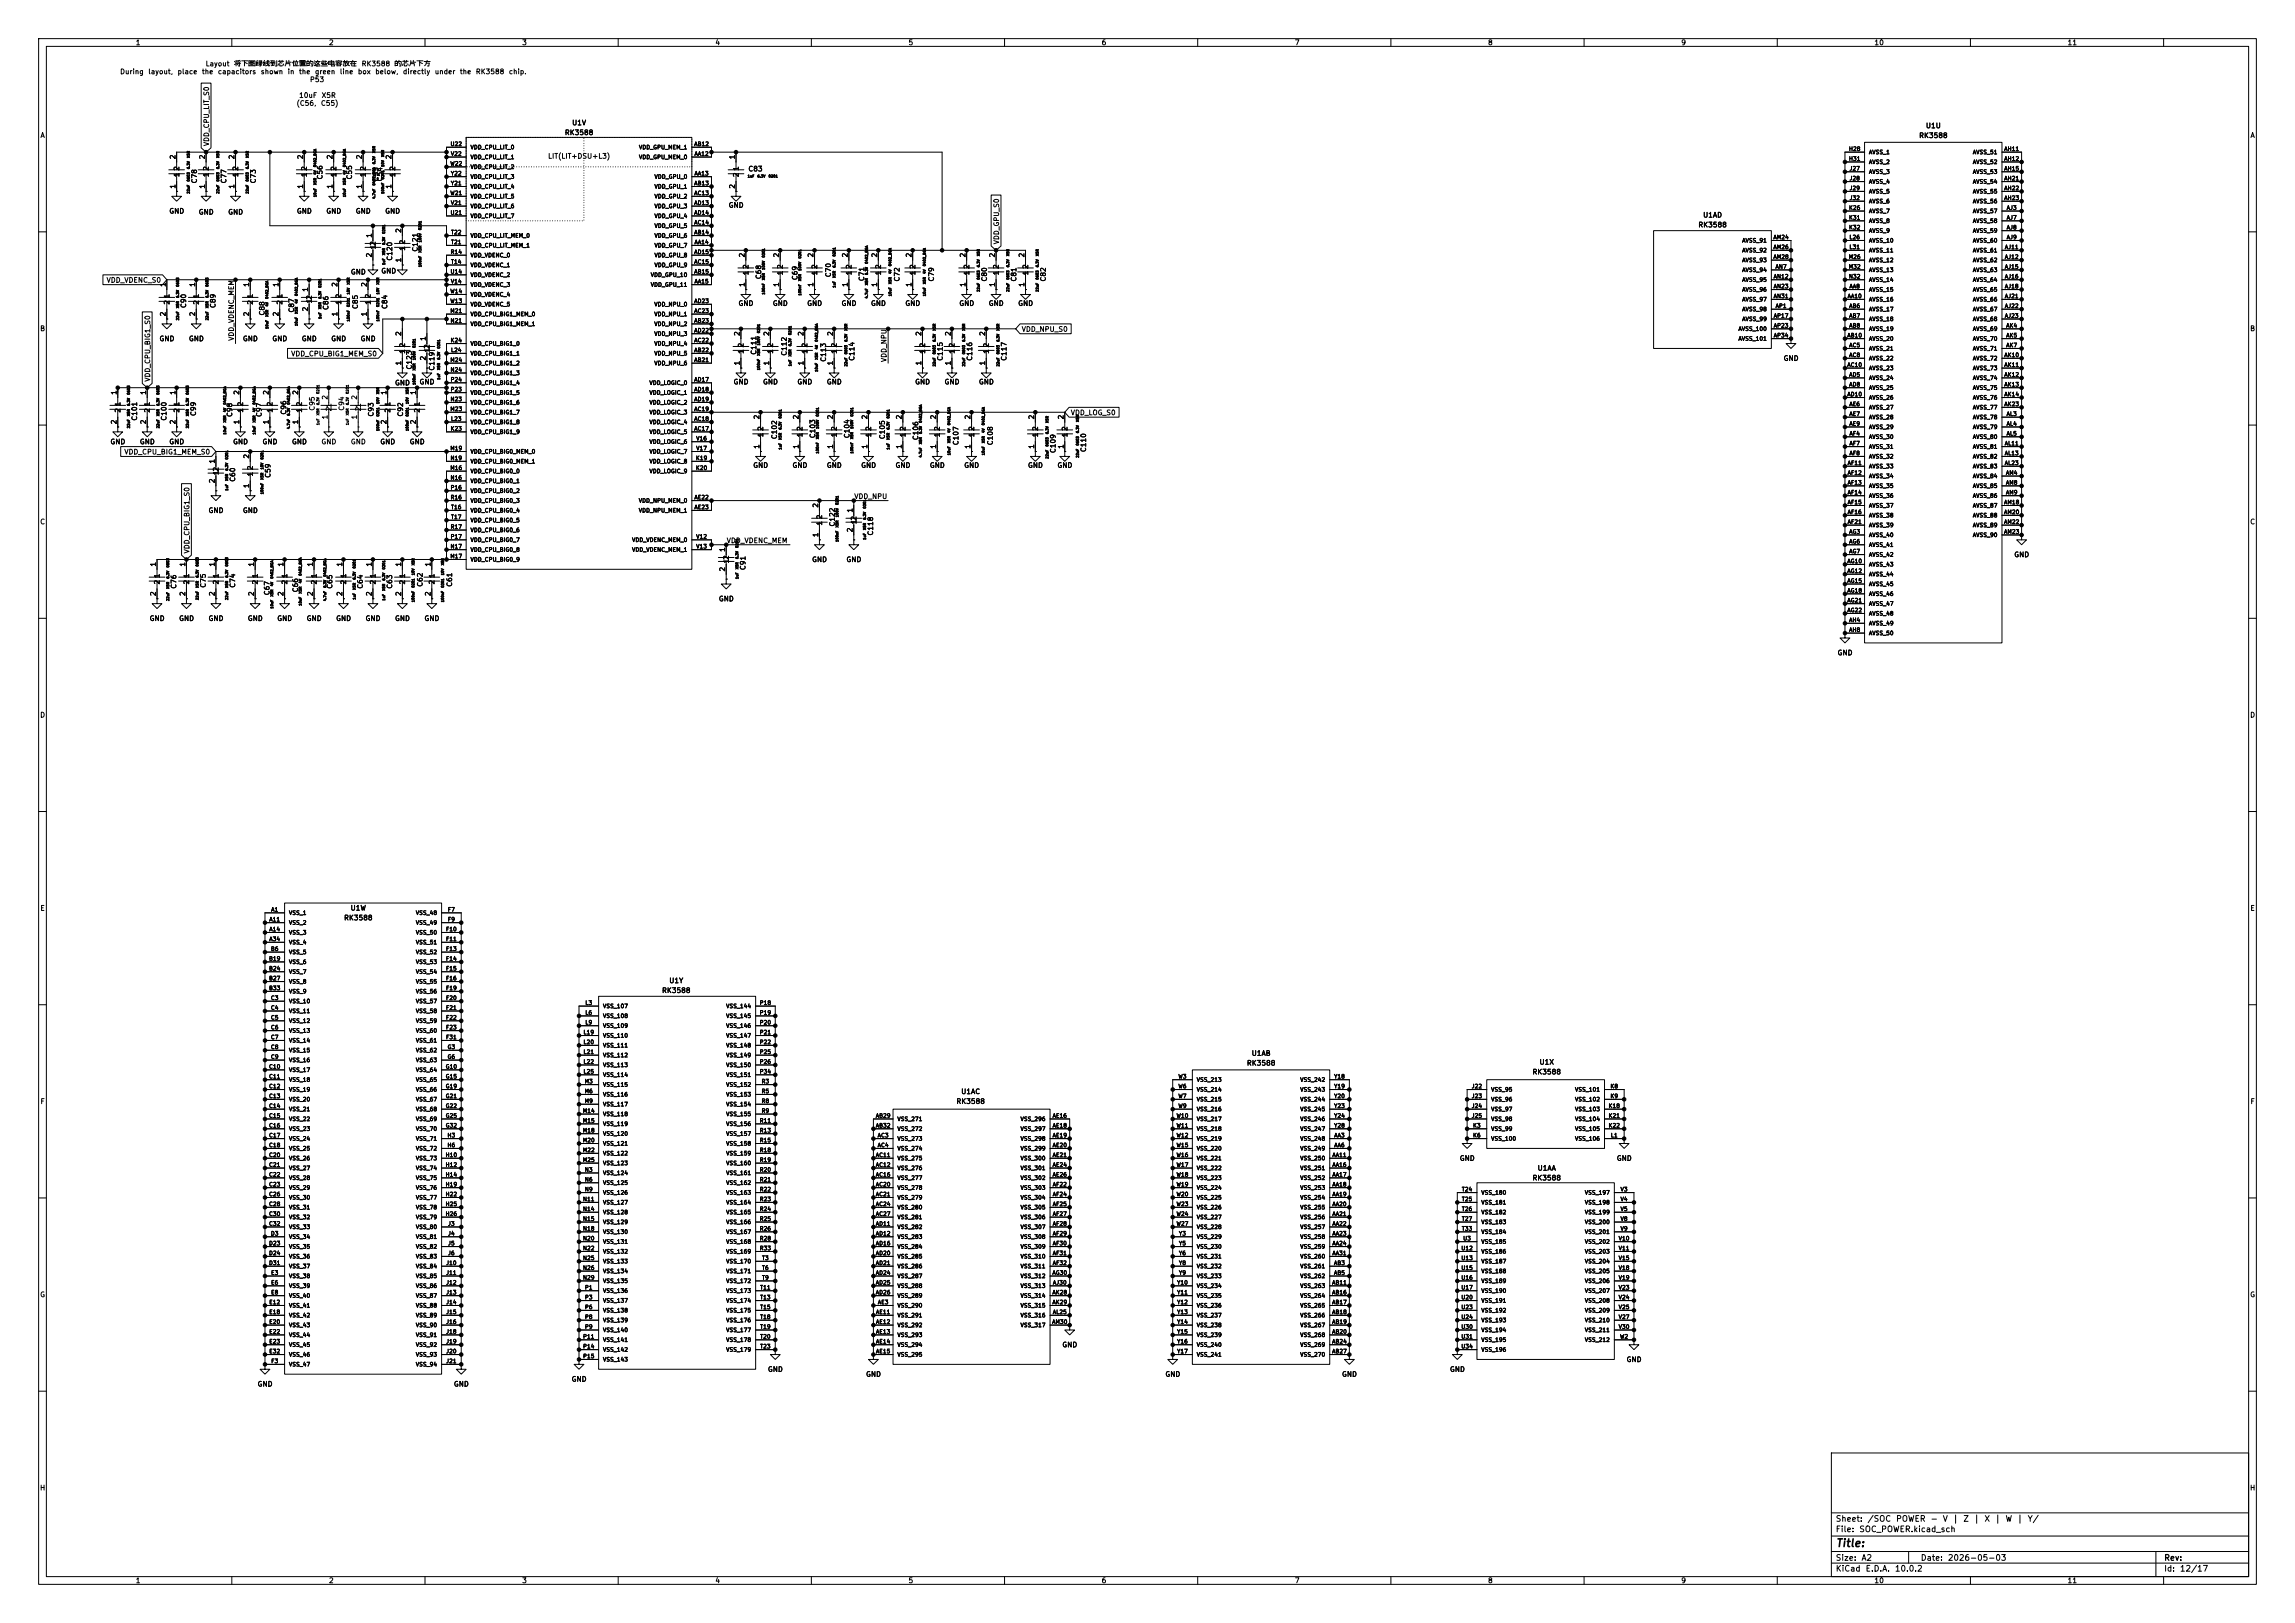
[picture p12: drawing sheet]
<svg xmlns="http://www.w3.org/2000/svg" width="594mm" height="420mm" viewBox="0 0 594 420" stroke-linecap="round" stroke-linejoin="round" font-family="sans-serif">
<defs><g id="words">
<text font-size="2" x="475" y="400.8">Title:</text>
<g font-size="1.5">
<text x="475" y="394.1">Sheet:</text>
<text x="483.2" y="394.1">/SOC</text>
<text x="490.6" y="394.1">POWER</text>
<text x="499.5" y="394.1">-</text>
<text x="502.7" y="394.1">V</text>
<text x="505.3" y="394.1">|</text>
<text x="508" y="394.1">Z</text>
<text x="510.7" y="394.1">|</text>
<text x="513.5" y="394.1">X</text>
<text x="516.2" y="394.1">|</text>
<text x="518.9" y="394.1">W</text>
<text x="521.9" y="394.1">|</text>
<text x="524.7" y="394.1">Y/</text>
<text x="475" y="396.8">File:</text>
<text x="481.1" y="396.8">SOC_POWER.kicad_sch</text>
<text x="475" y="407">KiCad</text>
<text x="475" y="404.2">Size:</text>
<text x="481.7" y="404.2">A2</text>
<text x="482.7" y="407">E.D.A.</text>
<text x="490.3" y="407">10.0.2</text>
<text x="497" y="404.2">Date:</text>
<text x="504" y="404.2">2026-05-03</text>
<text x="560" y="404.2">Rev:</text>
<text x="560" y="407">Id:</text>
<text x="564.1" y="407">12/17</text>
</g>
<g font-size="1.3">
<text x="35" y="12">1</text>
<text x="85" y="12">2</text>
<text x="135" y="12">3</text>
<text x="185" y="12">4</text>
<text x="235" y="12">5</text>
<text x="285" y="12">6</text>
<text x="335" y="12">7</text>
<text x="385" y="12">8</text>
<text x="435" y="12">9</text>
<text x="485" y="12">10</text>
<text x="535" y="12">11</text>
<text x="53.1" y="17.5">Layout</text>
<text x="60.4" y="17.5">将下图绿线到芯片位置的这些电容放在</text>
<text x="93.5" y="17.5">RK3588</text>
<text x="102" y="17.5">的芯片下方</text>
<text x="31" y="19.5">During</text>
<text x="38.2" y="19.5">layout,</text>
<text x="45.8" y="19.5">place</text>
<text x="52.1" y="19.5">the</text>
<text x="56.3" y="19.5">capacitors</text>
<text x="67.4" y="19.5">shown</text>
<text x="74.3" y="19.5">in</text>
<text x="77.3" y="19.5">the</text>
<text x="80.1" y="21.5">P53</text>
<text x="81.4" y="19.5">green</text>
<text x="87.8" y="19.5">line</text>
<text x="92.5" y="19.5">box</text>
<text x="97" y="19.5">below,</text>
<text x="104.2" y="19.5">directly</text>
<text x="112.4" y="19.5">under</text>
<text x="118.9" y="19.5">the</text>
<text x="123" y="19.5">RK3588</text>
<text x="131.6" y="19.5">chip.</text>
<text x="76.6" y="27.7">(C56,</text>
<text x="77.3" y="25.6">10uF</text>
<text x="82.9" y="27.7">C55)</text>
<text x="83.1" y="25.6">X5R</text>
<text x="10.3" y="36">A</text>
<text x="146.1" y="35.3">RK3588</text>
<text x="147.9" y="32.7">U1V</text>
<text x="498.3" y="33.5">U1U</text>
<text x="582.3" y="36">A</text>
<text x="45.7" y="41.3" transform="rotate(-90 45.7 41.3)">2</text>
<text x="53.3" y="41.3" transform="rotate(-90 53.3 41.3)">2</text>
<text x="54.4" y="37.9" transform="rotate(-90 54.4 37.9)">VDD_CPU_LIT_S0</text>
<text x="60.9" y="41.3" transform="rotate(-90 60.9 41.3)">2</text>
<text x="78.7" y="41.3" transform="rotate(-90 78.7 41.3)">2</text>
<text x="86.3" y="41.3" transform="rotate(-90 86.3 41.3)">2</text>
<text x="94" y="41.3" transform="rotate(-90 94 41.3)">2</text>
<text x="101.6" y="41.3" transform="rotate(-90 101.6 41.3)">2</text>
<text x="141.7" y="41.4">LIT(LIT+DSU+L3)</text>
<text x="190.5" y="41.3" transform="rotate(-90 190.5 41.3)">1</text>
<text x="496.6" y="36">RK3588</text>
<text x="46.7" y="46" transform="rotate(-90 46.7 46)">1</text>
<text x="46.7" y="44.3" transform="rotate(-90 46.7 44.3)">2</text>
<text x="51.3" y="47.6" transform="rotate(-90 51.3 47.6)">C78</text>
<text x="54.3" y="46" transform="rotate(-90 54.3 46)">1</text>
<text x="54.3" y="44.3" transform="rotate(-90 54.3 44.3)">2</text>
<text x="58.9" y="47.6" transform="rotate(-90 58.9 47.6)">C77</text>
<text x="61.9" y="46" transform="rotate(-90 61.9 46)">1</text>
<text x="61.9" y="44.3" transform="rotate(-90 61.9 44.3)">2</text>
<text x="66.5" y="47.6" transform="rotate(-90 66.5 47.6)">C73</text>
<text x="79.7" y="46" transform="rotate(-90 79.7 46)">1</text>
<text x="79.7" y="44.3" transform="rotate(-90 79.7 44.3)">2</text>
<text x="83.8" y="46.6" transform="rotate(-90 83.8 46.6)">C56</text>
<text x="87.3" y="46" transform="rotate(-90 87.3 46)">1</text>
<text x="87.3" y="44.3" transform="rotate(-90 87.3 44.3)">2</text>
<text x="91.4" y="46.6" transform="rotate(-90 91.4 46.6)">C55</text>
<text x="95" y="46" transform="rotate(-90 95 46)">1</text>
<text x="95" y="44.3" transform="rotate(-90 95 44.3)">2</text>
<text x="98.3" y="47.1" transform="rotate(-90 98.3 47.1)">C53</text>
<text x="99.3" y="47.1" transform="rotate(-90 99.3 47.1)">C54</text>
<text x="102.6" y="46" transform="rotate(-90 102.6 46)">1</text>
<text x="102.6" y="44.3" transform="rotate(-90 102.6 44.3)">2</text>
<text x="191.5" y="46" transform="rotate(-90 191.5 46)">2</text>
<text x="191.5" y="44.3" transform="rotate(-90 191.5 44.3)">1</text>
<text x="193.6" y="44.7">C83</text>
<text x="45.7" y="49" transform="rotate(-90 45.7 49)">1</text>
<text x="53.3" y="49" transform="rotate(-90 53.3 49)">1</text>
<text x="60.9" y="49" transform="rotate(-90 60.9 49)">1</text>
<text x="78.7" y="49" transform="rotate(-90 78.7 49)">1</text>
<text x="86.3" y="49" transform="rotate(-90 86.3 49)">1</text>
<text x="94" y="49" transform="rotate(-90 94 49)">1</text>
<text x="101.6" y="49" transform="rotate(-90 101.6 49)">1</text>
<text x="190.5" y="49" transform="rotate(-90 190.5 49)">2</text>
<text x="43.7" y="55.6">GND</text>
<text x="51.3" y="55.8">GND</text>
<text x="58.9" y="55.8">GND</text>
<text x="76.7" y="55.6">GND</text>
<text x="84.3" y="55.6">GND</text>
<text x="91.9" y="55.6">GND</text>
<text x="99.6" y="55.6">GND</text>
<text x="188.5" y="54.1">GND</text>
<text x="439.4" y="59.1">RK3588</text>
<text x="440.7" y="56.6">U1AD</text>
<text x="96.5" y="61.7" transform="rotate(-90 96.5 61.7)">1</text>
<text x="97.5" y="64.7" transform="rotate(-90 97.5 64.7)">12</text>
<text x="104.1" y="60.4" transform="rotate(-90 104.1 60.4)">2</text>
<text x="105.1" y="65" transform="rotate(-90 105.1 65)">1</text>
<text x="105.1" y="63.4" transform="rotate(-90 105.1 63.4)">2</text>
<text x="108.4" y="65.3" transform="rotate(-90 108.4 65.3)">C121</text>
<text x="258.9" y="63.3" transform="rotate(-90 258.9 63.3)">VDD_GPU_S0</text>
<text x="90.7" y="71.3">GND</text>
<text x="96.5" y="66.7" transform="rotate(-90 96.5 66.7)">2</text>
<text x="98.5" y="71.1">GND</text>
<text x="101.8" y="67.6" transform="rotate(-90 101.8 67.6)">C120</text>
<text x="104.1" y="68" transform="rotate(-90 104.1 68)">1</text>
<text x="193" y="66.7" transform="rotate(-90 193 66.7)">2</text>
<text x="194" y="71.4" transform="rotate(-90 194 71.4)">1</text>
<text x="194" y="69.7" transform="rotate(-90 194 69.7)">2</text>
<text x="201.9" y="66.7" transform="rotate(-90 201.9 66.7)">2</text>
<text x="202.9" y="71.4" transform="rotate(-90 202.9 71.4)">1</text>
<text x="202.9" y="69.7" transform="rotate(-90 202.9 69.7)">2</text>
<text x="210.8" y="66.7" transform="rotate(-90 210.8 66.7)">2</text>
<text x="211.8" y="71.4" transform="rotate(-90 211.8 71.4)">1</text>
<text x="211.8" y="69.7" transform="rotate(-90 211.8 69.7)">2</text>
<text x="215.3" y="71.9" transform="rotate(-90 215.3 71.9)">C70</text>
<text x="219.7" y="66.7" transform="rotate(-90 219.7 66.7)">2</text>
<text x="220.7" y="71.4" transform="rotate(-90 220.7 71.4)">1</text>
<text x="220.7" y="69.7" transform="rotate(-90 220.7 69.7)">2</text>
<text x="227.3" y="66.7" transform="rotate(-90 227.3 66.7)">2</text>
<text x="228.3" y="71.4" transform="rotate(-90 228.3 71.4)">1</text>
<text x="228.3" y="69.7" transform="rotate(-90 228.3 69.7)">2</text>
<text x="236.2" y="66.7" transform="rotate(-90 236.2 66.7)">2</text>
<text x="237.2" y="71.4" transform="rotate(-90 237.2 71.4)">1</text>
<text x="237.2" y="69.7" transform="rotate(-90 237.2 69.7)">2</text>
<text x="250.2" y="66.7" transform="rotate(-90 250.2 66.7)">2</text>
<text x="251.2" y="71.4" transform="rotate(-90 251.2 71.4)">1</text>
<text x="251.2" y="69.7" transform="rotate(-90 251.2 69.7)">2</text>
<text x="257.8" y="66.7" transform="rotate(-90 257.8 66.7)">2</text>
<text x="258.8" y="71.4" transform="rotate(-90 258.8 71.4)">1</text>
<text x="258.8" y="69.7" transform="rotate(-90 258.8 69.7)">2</text>
<text x="265.4" y="66.7" transform="rotate(-90 265.4 66.7)">2</text>
<text x="266.4" y="71.4" transform="rotate(-90 266.4 71.4)">1</text>
<text x="266.4" y="69.7" transform="rotate(-90 266.4 69.7)">2</text>
<text x="27.5" y="73.5">VDD_VDENC_S0</text>
<text x="43.2" y="74.4" transform="rotate(-90 43.2 74.4)">1</text>
<text x="44.2" y="77.4" transform="rotate(-90 44.2 77.4)">1</text>
<text x="50.8" y="74.4" transform="rotate(-90 50.8 74.4)">1</text>
<text x="51.8" y="77.4" transform="rotate(-90 51.8 77.4)">1</text>
<text x="64.7" y="74.4" transform="rotate(-90 64.7 74.4)">1</text>
<text x="65.7" y="77.4" transform="rotate(-90 65.7 77.4)">1</text>
<text x="72.4" y="74.4" transform="rotate(-90 72.4 74.4)">1</text>
<text x="73.4" y="77.4" transform="rotate(-90 73.4 77.4)">1</text>
<text x="80" y="75.6" transform="rotate(-90 80 75.6)">1</text>
<text x="87.6" y="74.4" transform="rotate(-90 87.6 74.4)">2</text>
<text x="88.6" y="77.4" transform="rotate(-90 88.6 77.4)">2</text>
<text x="95.2" y="74.4" transform="rotate(-90 95.2 74.4)">2</text>
<text x="96.2" y="77.4" transform="rotate(-90 96.2 77.4)">2</text>
<text x="193" y="74.4" transform="rotate(-90 193 74.4)">1</text>
<text x="197.3" y="72.4" transform="rotate(-90 197.3 72.4)">C68</text>
<text x="201.9" y="74.4" transform="rotate(-90 201.9 74.4)">1</text>
<text x="206.7" y="72.6" transform="rotate(-90 206.7 72.6)">C69</text>
<text x="210.8" y="74.4" transform="rotate(-90 210.8 74.4)">1</text>
<text x="219.7" y="74.4" transform="rotate(-90 219.7 74.4)">1</text>
<text x="224" y="72.9" transform="rotate(-90 224 72.9)">C71</text>
<text x="227.3" y="74.4" transform="rotate(-90 227.3 74.4)">1</text>
<text x="233.1" y="73" transform="rotate(-90 233.1 73)">C72</text>
<text x="236.2" y="74.4" transform="rotate(-90 236.2 74.4)">1</text>
<text x="242" y="73" transform="rotate(-90 242 73)">C79</text>
<text x="250.2" y="74.4" transform="rotate(-90 250.2 74.4)">1</text>
<text x="255.7" y="73" transform="rotate(-90 255.7 73)">C80</text>
<text x="257.8" y="74.4" transform="rotate(-90 257.8 74.4)">1</text>
<text x="263.4" y="73" transform="rotate(-90 263.4 73)">C81</text>
<text x="265.4" y="74.4" transform="rotate(-90 265.4 74.4)">1</text>
<text x="271" y="73" transform="rotate(-90 271 73)">C82</text>
<text x="43.2" y="82" transform="rotate(-90 43.2 82)">2</text>
<text x="44.2" y="79" transform="rotate(-90 44.2 79)">2</text>
<text x="48.5" y="79.8" transform="rotate(-90 48.5 79.8)">C90</text>
<text x="50.8" y="82" transform="rotate(-90 50.8 82)">2</text>
<text x="51.8" y="79" transform="rotate(-90 51.8 79)">2</text>
<text x="56.1" y="79.8" transform="rotate(-90 56.1 79.8)">C89</text>
<text x="64.7" y="82" transform="rotate(-90 64.7 82)">2</text>
<text x="65.7" y="79" transform="rotate(-90 65.7 79)">2</text>
<text x="68.8" y="81.8" transform="rotate(-90 68.8 81.8)">C88</text>
<text x="72.4" y="82" transform="rotate(-90 72.4 82)">2</text>
<text x="73.4" y="79" transform="rotate(-90 73.4 79)">2</text>
<text x="76.4" y="81" transform="rotate(-90 76.4 81)">C87</text>
<text x="80" y="80.7" transform="rotate(-90 80 80.7)">2</text>
<text x="81" y="78.6" transform="rotate(-90 81 78.6)">12</text>
<text x="85.3" y="80.4" transform="rotate(-90 85.3 80.4)">C86</text>
<text x="87.6" y="82" transform="rotate(-90 87.6 82)">1</text>
<text x="88.6" y="79" transform="rotate(-90 88.6 79)">1</text>
<text x="92.9" y="80.1" transform="rotate(-90 92.9 80.1)">C85</text>
<text x="95.2" y="82" transform="rotate(-90 95.2 82)">1</text>
<text x="96.2" y="79" transform="rotate(-90 96.2 79)">1</text>
<text x="100.5" y="80.1" transform="rotate(-90 100.5 80.1)">C84</text>
<text x="191" y="79.5">GND</text>
<text x="199.9" y="79.5">GND</text>
<text x="208.8" y="79.5">GND</text>
<text x="217.7" y="79.5">GND</text>
<text x="225.3" y="79.5">GND</text>
<text x="234.2" y="79.5">GND</text>
<text x="248.2" y="79.5">GND</text>
<text x="255.8" y="79.5">GND</text>
<text x="263.4" y="79.5">GND</text>
<text x="10.3" y="86">B</text>
<text x="41.1" y="88.6">GND</text>
<text x="48.8" y="88.6">GND</text>
<text x="60.8" y="88.3" transform="rotate(-90 60.8 88.3)">VDD_VDENC_MEM</text>
<text x="62.7" y="88.6">GND</text>
<text x="70.4" y="88.6">GND</text>
<text x="78" y="88.6">GND</text>
<text x="85.6" y="88.6">GND</text>
<text x="93.2" y="88.6">GND</text>
<text x="104.1" y="87.1" transform="rotate(-90 104.1 87.1)">2</text>
<text x="110.5" y="88.3" transform="rotate(-90 110.5 88.3)">1</text>
<text x="191.7" y="87.1" transform="rotate(-90 191.7 87.1)">2</text>
<text x="199.4" y="87.1" transform="rotate(-90 199.4 87.1)">2</text>
<text x="208.3" y="87.1" transform="rotate(-90 208.3 87.1)">2</text>
<text x="215.9" y="87.1" transform="rotate(-90 215.9 87.1)">2</text>
<text x="238.7" y="87.1" transform="rotate(-90 238.7 87.1)">2</text>
<text x="246.4" y="87.1" transform="rotate(-90 246.4 87.1)">2</text>
<text x="255.2" y="87.1" transform="rotate(-90 255.2 87.1)">2</text>
<text x="264.3" y="86.2">VDD_NPU_S0</text>
<text x="582.3" y="86">B</text>
<text x="75.2" y="92.5">VDD_CPU_BIG1_MEM_S0</text>
<text x="104.1" y="94.7" transform="rotate(-90 104.1 94.7)">1</text>
<text x="105.1" y="91.7" transform="rotate(-90 105.1 91.7)">1</text>
<text x="105.1" y="90.1" transform="rotate(-90 105.1 90.1)">2</text>
<text x="106.9" y="95.7" transform="rotate(-90 106.9 95.7)">C123</text>
<text x="110.5" y="93.4" transform="rotate(-90 110.5 93.4)">2</text>
<text x="111.5" y="91.3" transform="rotate(-90 111.5 91.3)">12</text>
<text x="191.7" y="94.7" transform="rotate(-90 191.7 94.7)">1</text>
<text x="192.7" y="91.7" transform="rotate(-90 192.7 91.7)">1</text>
<text x="192.7" y="90.1" transform="rotate(-90 192.7 90.1)">2</text>
<text x="196" y="91.9" transform="rotate(-90 196 91.9)">C111</text>
<text x="199.4" y="94.7" transform="rotate(-90 199.4 94.7)">1</text>
<text x="200.4" y="91.7" transform="rotate(-90 200.4 91.7)">1</text>
<text x="200.4" y="90.1" transform="rotate(-90 200.4 90.1)">2</text>
<text x="203.9" y="92.2" transform="rotate(-90 203.9 92.2)">C112</text>
<text x="208.3" y="94.7" transform="rotate(-90 208.3 94.7)">1</text>
<text x="209.3" y="91.7" transform="rotate(-90 209.3 91.7)">1</text>
<text x="209.3" y="90.1" transform="rotate(-90 209.3 90.1)">2</text>
<text x="214.1" y="93.8" transform="rotate(-90 214.1 93.8)">C113</text>
<text x="215.9" y="94.7" transform="rotate(-90 215.9 94.7)">1</text>
<text x="216.9" y="91.7" transform="rotate(-90 216.9 91.7)">1</text>
<text x="216.9" y="90.1" transform="rotate(-90 216.9 90.1)">2</text>
<text x="221.4" y="93.5" transform="rotate(-90 221.4 93.5)">C114</text>
<text x="229.7" y="93.8" transform="rotate(-90 229.7 93.8)">VDD_NPU</text>
<text x="238.7" y="94.7" transform="rotate(-90 238.7 94.7)">1</text>
<text x="239.7" y="91.7" transform="rotate(-90 239.7 91.7)">1</text>
<text x="239.7" y="90.1" transform="rotate(-90 239.7 90.1)">2</text>
<text x="244.3" y="93.5" transform="rotate(-90 244.3 93.5)">C115</text>
<text x="246.4" y="94.7" transform="rotate(-90 246.4 94.7)">1</text>
<text x="247.4" y="91.7" transform="rotate(-90 247.4 91.7)">1</text>
<text x="247.4" y="90.1" transform="rotate(-90 247.4 90.1)">2</text>
<text x="251.9" y="93.5" transform="rotate(-90 251.9 93.5)">C116</text>
<text x="255.2" y="94.7" transform="rotate(-90 255.2 94.7)">1</text>
<text x="256.2" y="91.7" transform="rotate(-90 256.2 91.7)">1</text>
<text x="256.2" y="90.1" transform="rotate(-90 256.2 90.1)">2</text>
<text x="260.8" y="93.5" transform="rotate(-90 260.8 93.5)">C117</text>
<text x="461.5" y="93.7">GND</text>
<text x="39.2" y="98.9" transform="rotate(-90 39.2 98.9)">VDD_CPU_BIG1_S0</text>
<text x="102.1" y="100">GND</text>
<text x="108.5" y="99.8">GND</text>
<text x="112.7" y="96" transform="rotate(-90 112.7 96)">C119</text>
<text x="189.7" y="99.8">GND</text>
<text x="197.4" y="99.8">GND</text>
<text x="206.2" y="99.8">GND</text>
<text x="213.9" y="99.8">GND</text>
<text x="236.7" y="99.8">GND</text>
<text x="244.3" y="99.8">GND</text>
<text x="253.2" y="99.8">GND</text>
<text x="30.5" y="102.3" transform="rotate(-90 30.5 102.3)">1</text>
<text x="31.5" y="106.9" transform="rotate(-90 31.5 106.9)">2</text>
<text x="31.5" y="105.3" transform="rotate(-90 31.5 105.3)">1</text>
<text x="38.1" y="102.3" transform="rotate(-90 38.1 102.3)">1</text>
<text x="39.1" y="106.9" transform="rotate(-90 39.1 106.9)">2</text>
<text x="39.1" y="105.3" transform="rotate(-90 39.1 105.3)">1</text>
<text x="45.7" y="102.3" transform="rotate(-90 45.7 102.3)">1</text>
<text x="46.7" y="106.9" transform="rotate(-90 46.7 106.9)">2</text>
<text x="46.7" y="105.3" transform="rotate(-90 46.7 105.3)">1</text>
<text x="51" y="107.8" transform="rotate(-90 51 107.8)">C99</text>
<text x="62.2" y="102.3" transform="rotate(-90 62.2 102.3)">2</text>
<text x="63.2" y="106.9" transform="rotate(-90 63.2 106.9)">1</text>
<text x="63.2" y="105.3" transform="rotate(-90 63.2 105.3)">2</text>
<text x="69.8" y="102.3" transform="rotate(-90 69.8 102.3)">2</text>
<text x="70.8" y="106.9" transform="rotate(-90 70.8 106.9)">1</text>
<text x="70.8" y="105.3" transform="rotate(-90 70.8 105.3)">2</text>
<text x="74.4" y="107.4" transform="rotate(-90 74.4 107.4)">C96</text>
<text x="77.4" y="102.3" transform="rotate(-90 77.4 102.3)">2</text>
<text x="78.4" y="106.9" transform="rotate(-90 78.4 106.9)">1</text>
<text x="78.4" y="105.3" transform="rotate(-90 78.4 105.3)">2</text>
<text x="81.7" y="106.4" transform="rotate(-90 81.7 106.4)">C95</text>
<text x="85.1" y="103.6" transform="rotate(-90 85.1 103.6)">2</text>
<text x="86.1" y="106.6" transform="rotate(-90 86.1 106.6)">21</text>
<text x="89.4" y="106.4" transform="rotate(-90 89.4 106.4)">C94</text>
<text x="92.7" y="103.6" transform="rotate(-90 92.7 103.6)">2</text>
<text x="93.7" y="106.6" transform="rotate(-90 93.7 106.6)">21</text>
<text x="97" y="107.9" transform="rotate(-90 97 107.9)">C93</text>
<text x="100.3" y="102.3" transform="rotate(-90 100.3 102.3)">1</text>
<text x="101.3" y="106.9" transform="rotate(-90 101.3 106.9)">2</text>
<text x="101.3" y="105.3" transform="rotate(-90 101.3 105.3)">1</text>
<text x="104.6" y="107.9" transform="rotate(-90 104.6 107.9)">C92</text>
<text x="107.9" y="102.3" transform="rotate(-90 107.9 102.3)">1</text>
<text x="108.9" y="106.9" transform="rotate(-90 108.9 106.9)">2</text>
<text x="108.9" y="105.3" transform="rotate(-90 108.9 105.3)">1</text>
<text x="277" y="107.7">VDD_LOG_S0</text>
<text x="30.5" y="109.9" transform="rotate(-90 30.5 109.9)">2</text>
<text x="35.8" y="109" transform="rotate(-90 35.8 109)">C101</text>
<text x="38.1" y="109.9" transform="rotate(-90 38.1 109.9)">2</text>
<text x="43.4" y="109" transform="rotate(-90 43.4 109)">C100</text>
<text x="45.7" y="109.9" transform="rotate(-90 45.7 109.9)">2</text>
<text x="60.4" y="108" transform="rotate(-90 60.4 108)">C98</text>
<text x="62.2" y="109.9" transform="rotate(-90 62.2 109.9)">1</text>
<text x="68" y="108" transform="rotate(-90 68 108)">C97</text>
<text x="69.8" y="109.9" transform="rotate(-90 69.8 109.9)">1</text>
<text x="77.4" y="109.9" transform="rotate(-90 77.4 109.9)">1</text>
<text x="85.1" y="108.7" transform="rotate(-90 85.1 108.7)">1</text>
<text x="92.7" y="108.7" transform="rotate(-90 92.7 108.7)">1</text>
<text x="100.3" y="109.9" transform="rotate(-90 100.3 109.9)">2</text>
<text x="107.9" y="109.9" transform="rotate(-90 107.9 109.9)">2</text>
<text x="196.8" y="108.7" transform="rotate(-90 196.8 108.7)">2</text>
<text x="197.8" y="113.3" transform="rotate(-90 197.8 113.3)">1</text>
<text x="197.8" y="111.6" transform="rotate(-90 197.8 111.6)">2</text>
<text x="201.4" y="113.8" transform="rotate(-90 201.4 113.8)">C102</text>
<text x="207" y="108.7" transform="rotate(-90 207 108.7)">2</text>
<text x="208" y="113.3" transform="rotate(-90 208 113.3)">1</text>
<text x="208" y="111.6" transform="rotate(-90 208 111.6)">2</text>
<text x="211.3" y="113.5" transform="rotate(-90 211.3 113.5)">C103</text>
<text x="215.9" y="108.7" transform="rotate(-90 215.9 108.7)">2</text>
<text x="216.9" y="113.3" transform="rotate(-90 216.9 113.3)">1</text>
<text x="216.9" y="111.6" transform="rotate(-90 216.9 111.6)">2</text>
<text x="220.2" y="113.5" transform="rotate(-90 220.2 113.5)">C104</text>
<text x="224.8" y="108.7" transform="rotate(-90 224.8 108.7)">2</text>
<text x="225.8" y="113.3" transform="rotate(-90 225.8 113.3)">1</text>
<text x="225.8" y="111.6" transform="rotate(-90 225.8 111.6)">2</text>
<text x="229.3" y="113.8" transform="rotate(-90 229.3 113.8)">C105</text>
<text x="233.7" y="108.7" transform="rotate(-90 233.7 108.7)">2</text>
<text x="234.7" y="113.3" transform="rotate(-90 234.7 113.3)">1</text>
<text x="234.7" y="111.6" transform="rotate(-90 234.7 111.6)">2</text>
<text x="242.5" y="108.7" transform="rotate(-90 242.5 108.7)">2</text>
<text x="243.5" y="113.3" transform="rotate(-90 243.5 113.3)">1</text>
<text x="243.5" y="111.6" transform="rotate(-90 243.5 111.6)">2</text>
<text x="251.4" y="108.7" transform="rotate(-90 251.4 108.7)">2</text>
<text x="252.4" y="113.3" transform="rotate(-90 252.4 113.3)">1</text>
<text x="252.4" y="111.6" transform="rotate(-90 252.4 111.6)">2</text>
<text x="267.9" y="108.7" transform="rotate(-90 267.9 108.7)">2</text>
<text x="268.9" y="113.3" transform="rotate(-90 268.9 113.3)">1</text>
<text x="268.9" y="111.6" transform="rotate(-90 268.9 111.6)">2</text>
<text x="275.6" y="108.7" transform="rotate(-90 275.6 108.7)">2</text>
<text x="276.6" y="113.3" transform="rotate(-90 276.6 113.3)">1</text>
<text x="276.6" y="111.6" transform="rotate(-90 276.6 111.6)">2</text>
<text x="28.4" y="115.3">GND</text>
<text x="32.1" y="117.9">VDD_CPU_BIG1_MEM_S0</text>
<text x="36.1" y="115.3">GND</text>
<text x="43.7" y="115.3">GND</text>
<text x="60.2" y="115.3">GND</text>
<text x="64.7" y="118.8" transform="rotate(-90 64.7 118.8)">2</text>
<text x="67.8" y="115.3">GND</text>
<text x="75.4" y="115.3">GND</text>
<text x="83.1" y="115.3">GND</text>
<text x="90.7" y="115.3">GND</text>
<text x="98.3" y="115.3">GND</text>
<text x="105.9" y="115.3">GND</text>
<text x="196.8" y="116.3" transform="rotate(-90 196.8 116.3)">1</text>
<text x="207" y="116.3" transform="rotate(-90 207 116.3)">1</text>
<text x="215.9" y="116.3" transform="rotate(-90 215.9 116.3)">1</text>
<text x="224.8" y="116.3" transform="rotate(-90 224.8 116.3)">1</text>
<text x="233.7" y="116.3" transform="rotate(-90 233.7 116.3)">1</text>
<text x="238" y="114" transform="rotate(-90 238 114)">C106</text>
<text x="242.5" y="116.3" transform="rotate(-90 242.5 116.3)">1</text>
<text x="248.4" y="115.3" transform="rotate(-90 248.4 115.3)">C107</text>
<text x="251.4" y="116.3" transform="rotate(-90 251.4 116.3)">1</text>
<text x="257.3" y="115.3" transform="rotate(-90 257.3 115.3)">C108</text>
<text x="267.9" y="116.3" transform="rotate(-90 267.9 116.3)">1</text>
<text x="273.5" y="117.4" transform="rotate(-90 273.5 117.4)">C109</text>
<text x="275.6" y="116.3" transform="rotate(-90 275.6 116.3)">1</text>
<text x="281.4" y="117.1" transform="rotate(-90 281.4 117.1)">C110</text>
<text x="55.9" y="125.2" transform="rotate(-90 55.9 125.2)">2</text>
<text x="55.9" y="120.1" transform="rotate(-90 55.9 120.1)">1</text>
<text x="56.9" y="123.1" transform="rotate(-90 56.9 123.1)">12</text>
<text x="61.2" y="124.8" transform="rotate(-90 61.2 124.8)">C60</text>
<text x="65.7" y="123.4" transform="rotate(-90 65.7 123.4)">1</text>
<text x="65.7" y="121.8" transform="rotate(-90 65.7 121.8)">2</text>
<text x="70.3" y="123.8" transform="rotate(-90 70.3 123.8)">C59</text>
<text x="194.8" y="121.4">GND</text>
<text x="205" y="121.4">GND</text>
<text x="213.9" y="121.4">GND</text>
<text x="222.8" y="121.4">GND</text>
<text x="231.6" y="121.4">GND</text>
<text x="240.5" y="121.4">GND</text>
<text x="249.4" y="121.4">GND</text>
<text x="265.9" y="121.4">GND</text>
<text x="273.6" y="121.4">GND</text>
<text x="64.7" y="126.4" transform="rotate(-90 64.7 126.4)">1</text>
<text x="212.1" y="131.5" transform="rotate(-90 212.1 131.5)">2</text>
<text x="221" y="129.4">VDD_NPU</text>
<text x="10.3" y="136">C</text>
<text x="53.8" y="133.1">GND</text>
<text x="62.7" y="133.1">GND</text>
<text x="213.1" y="136.1" transform="rotate(-90 213.1 136.1)">1</text>
<text x="213.1" y="134.5" transform="rotate(-90 213.1 134.5)">2</text>
<text x="216.4" y="136.4" transform="rotate(-90 216.4 136.4)">C122</text>
<text x="221" y="137.9" transform="rotate(-90 221 137.9)">2</text>
<text x="221" y="132.8" transform="rotate(-90 221 132.8)">1</text>
<text x="222" y="135.8" transform="rotate(-90 222 135.8)">12</text>
<text x="582.3" y="136">C</text>
<text x="49.3" y="143.4" transform="rotate(-90 49.3 143.4)">VDD_CPU_BIG1_S0</text>
<text x="187.9" y="142.9" transform="rotate(-90 187.9 142.9)">1</text>
<text x="188" y="140.8">VDD_VDENC_MEM</text>
<text x="212.1" y="139.1" transform="rotate(-90 212.1 139.1)">1</text>
<text x="226.3" y="138.7" transform="rotate(-90 226.3 138.7)">C118</text>
<text x="40.6" y="146.8" transform="rotate(-90 40.6 146.8)">1</text>
<text x="41.6" y="149.7" transform="rotate(-90 41.6 149.7)">1</text>
<text x="48.2" y="146.8" transform="rotate(-90 48.2 146.8)">1</text>
<text x="49.2" y="149.7" transform="rotate(-90 49.2 149.7)">1</text>
<text x="55.9" y="146.8" transform="rotate(-90 55.9 146.8)">1</text>
<text x="56.9" y="149.7" transform="rotate(-90 56.9 149.7)">1</text>
<text x="66" y="146.8" transform="rotate(-90 66 146.8)">1</text>
<text x="67" y="149.7" transform="rotate(-90 67 149.7)">1</text>
<text x="73.6" y="146.8" transform="rotate(-90 73.6 146.8)">1</text>
<text x="74.6" y="149.7" transform="rotate(-90 74.6 149.7)">1</text>
<text x="81.3" y="146.8" transform="rotate(-90 81.3 146.8)">1</text>
<text x="82.3" y="149.7" transform="rotate(-90 82.3 149.7)">1</text>
<text x="88.9" y="146.8" transform="rotate(-90 88.9 146.8)">1</text>
<text x="89.9" y="149.7" transform="rotate(-90 89.9 149.7)">1</text>
<text x="96.5" y="146.8" transform="rotate(-90 96.5 146.8)">1</text>
<text x="97.5" y="149.7" transform="rotate(-90 97.5 149.7)">1</text>
<text x="104.1" y="146.8" transform="rotate(-90 104.1 146.8)">1</text>
<text x="105.1" y="149.7" transform="rotate(-90 105.1 149.7)">1</text>
<text x="111.7" y="146.8" transform="rotate(-90 111.7 146.8)">1</text>
<text x="112.7" y="149.7" transform="rotate(-90 112.7 149.7)">1</text>
<text x="187.9" y="148" transform="rotate(-90 187.9 148)">2</text>
<text x="188.9" y="145.9" transform="rotate(-90 188.9 145.9)">12</text>
<text x="193.2" y="147.7" transform="rotate(-90 193.2 147.7)">C91</text>
<text x="210.1" y="145.8">GND</text>
<text x="218.9" y="145.8">GND</text>
<text x="521.2" y="144.5">GND</text>
<text x="40.6" y="154.4" transform="rotate(-90 40.6 154.4)">2</text>
<text x="41.6" y="151.4" transform="rotate(-90 41.6 151.4)">2</text>
<text x="45.9" y="152.5" transform="rotate(-90 45.9 152.5)">C76</text>
<text x="48.2" y="154.4" transform="rotate(-90 48.2 154.4)">2</text>
<text x="49.2" y="151.4" transform="rotate(-90 49.2 151.4)">2</text>
<text x="53.5" y="152.2" transform="rotate(-90 53.5 152.2)">C75</text>
<text x="55.9" y="154.4" transform="rotate(-90 55.9 154.4)">2</text>
<text x="56.9" y="151.4" transform="rotate(-90 56.9 151.4)">2</text>
<text x="61.2" y="152.2" transform="rotate(-90 61.2 152.2)">C74</text>
<text x="66" y="154.4" transform="rotate(-90 66 154.4)">2</text>
<text x="67" y="151.4" transform="rotate(-90 67 151.4)">2</text>
<text x="70.1" y="154.2" transform="rotate(-90 70.1 154.2)">C67</text>
<text x="73.6" y="154.4" transform="rotate(-90 73.6 154.4)">2</text>
<text x="74.6" y="151.4" transform="rotate(-90 74.6 151.4)">2</text>
<text x="77.4" y="153.4" transform="rotate(-90 77.4 153.4)">C66</text>
<text x="81.3" y="154.4" transform="rotate(-90 81.3 154.4)">2</text>
<text x="82.3" y="151.4" transform="rotate(-90 82.3 151.4)">2</text>
<text x="86.3" y="152.5" transform="rotate(-90 86.3 152.5)">C65</text>
<text x="88.9" y="154.4" transform="rotate(-90 88.9 154.4)">2</text>
<text x="89.9" y="151.4" transform="rotate(-90 89.9 151.4)">2</text>
<text x="94.2" y="152.5" transform="rotate(-90 94.2 152.5)">C64</text>
<text x="96.5" y="154.4" transform="rotate(-90 96.5 154.4)">2</text>
<text x="97.5" y="151.4" transform="rotate(-90 97.5 151.4)">2</text>
<text x="101.8" y="152.5" transform="rotate(-90 101.8 152.5)">C63</text>
<text x="104.1" y="154.4" transform="rotate(-90 104.1 154.4)">2</text>
<text x="105.1" y="151.4" transform="rotate(-90 105.1 151.4)">2</text>
<text x="109.7" y="152" transform="rotate(-90 109.7 152)">C62</text>
<text x="111.7" y="154.4" transform="rotate(-90 111.7 154.4)">2</text>
<text x="112.7" y="151.4" transform="rotate(-90 112.7 151.4)">2</text>
<text x="117.3" y="152" transform="rotate(-90 117.3 152)">C61</text>
<text x="185.9" y="155.9">GND</text>
<text x="38.6" y="161">GND</text>
<text x="46.2" y="161">GND</text>
<text x="53.8" y="161">GND</text>
<text x="64" y="161">GND</text>
<text x="71.6" y="161">GND</text>
<text x="79.2" y="161">GND</text>
<text x="86.9" y="161">GND</text>
<text x="94.5" y="161">GND</text>
<text x="102.1" y="161">GND</text>
<text x="109.7" y="161">GND</text>
<text x="475.5" y="169.9">GND</text>
<text x="10.3" y="186">D</text>
<text x="582.3" y="186">D</text>
<text x="10.3" y="236">E</text>
<text x="88.9" y="238.5">RK3588</text>
<text x="90.6" y="235.9">U1W</text>
<text x="582.3" y="236">E</text>
<text x="171.2" y="257.3">RK3588</text>
<text x="173.1" y="254.7">U1Y</text>
<text x="323.8" y="273.5">U1AB</text>
<text x="398.3" y="275.8">U1X</text>
<text x="322.6" y="276.1">RK3588</text>
<text x="396.5" y="278.3">RK3588</text>
<text x="10.3" y="286">F</text>
<text x="247.4" y="286">RK3588</text>
<text x="248.7" y="283.4">U1AC</text>
<text x="582.3" y="286">F</text>
<text x="377.7" y="300.7">GND</text>
<text x="396.5" y="305.8">RK3588</text>
<text x="397.8" y="303.2">U1AA</text>
<text x="418.3" y="300.7">GND</text>
<text x="10.3" y="336">G</text>
<text x="582.3" y="336">G</text>
<text x="274.8" y="349">GND</text>
<text x="420.9" y="352.8">GND</text>
<text x="66.5" y="359.1">GND</text>
<text x="117.3" y="359.1">GND</text>
<text x="147.8" y="357.8">GND</text>
<text x="198.6" y="355.3">GND</text>
<text x="224" y="356.6">GND</text>
<text x="301.5" y="356.6">GND</text>
<text x="347.2" y="356.6">GND</text>
<text x="375.2" y="355.3">GND</text>
<text x="10.2" y="386">H</text>
<text x="582.2" y="386">H</text>
<text x="35" y="410">1</text>
<text x="85" y="410">2</text>
<text x="135" y="410">3</text>
<text x="185" y="410">4</text>
<text x="235" y="410">5</text>
<text x="285" y="410">6</text>
<text x="335" y="410">7</text>
<text x="385" y="410">8</text>
<text x="435" y="410">9</text>
<text x="485" y="410">10</text>
<text x="535" y="410">11</text>
</g>
<g font-size="1">
<text x="116.5" y="38">U22</text>
<text x="116.6" y="40.6">V22</text>
<text x="121.7" y="38.9">VDD_CPU_LIT_0</text>
<text x="121.7" y="41.4">VDD_CPU_LIT_1</text>
<text x="165.3" y="41.4">VDD_GPU_MEM_0</text>
<text x="165.3" y="38.9">VDD_GPU_MEM_1</text>
<text x="179.6" y="38">AB12</text>
<text x="179.6" y="40.6">AA12</text>
<text x="478.4" y="39.3">H28</text>
<text x="478.4" y="41.8">H31</text>
<text x="483.6" y="40.1">AVSS_1</text>
<text x="510.5" y="40.1">AVSS_51</text>
<text x="518.6" y="39.3">AH11</text>
<text x="518.6" y="41.8">AH12</text>
<text x="116.4" y="43.1">W22</text>
<text x="116.6" y="45.6">Y22</text>
<text x="121.7" y="44">VDD_CPU_LIT_2</text>
<text x="121.7" y="46.5">VDD_CPU_LIT_3</text>
<text x="169.3" y="46.5">VDD_GPU_0</text>
<text x="179.6" y="45.6">AA13</text>
<text x="478.6" y="44.4">J27</text>
<text x="478.6" y="46.9">J28</text>
<text x="483.6" y="42.7">AVSS_2</text>
<text x="483.6" y="45.2">AVSS_3</text>
<text x="483.6" y="47.8">AVSS_4</text>
<text x="510.5" y="42.7">AVSS_52</text>
<text x="510.5" y="45.2">AVSS_53</text>
<text x="510.5" y="47.8">AVSS_54</text>
<text x="518.6" y="44.4">AH15</text>
<text x="518.6" y="46.9">AH21</text>
<text x="116.4" y="50.7">W21</text>
<text x="116.6" y="53.3">V21</text>
<text x="116.6" y="48.2">Y21</text>
<text x="121.7" y="51.6">VDD_CPU_LIT_5</text>
<text x="121.7" y="49">VDD_CPU_LIT_4</text>
<text x="169.3" y="49">VDD_GPU_1</text>
<text x="169.3" y="51.6">VDD_GPU_2</text>
<text x="179.6" y="48.2">AB13</text>
<text x="179.6" y="50.7">AC13</text>
<text x="179.6" y="53.3">AD13</text>
<text x="478.6" y="49.5">J29</text>
<text x="478.6" y="52">J32</text>
<text x="483.6" y="50.3">AVSS_5</text>
<text x="483.6" y="52.8">AVSS_6</text>
<text x="510.5" y="50.3">AVSS_55</text>
<text x="510.5" y="52.8">AVSS_56</text>
<text x="518.6" y="49.5">AH22</text>
<text x="518.6" y="52">AH23</text>
<text x="116.5" y="55.8">U21</text>
<text x="121.7" y="56.7">VDD_CPU_LIT_7</text>
<text x="121.7" y="54.1">VDD_CPU_LIT_6</text>
<text x="169.3" y="59.2">VDD_GPU_5</text>
<text x="169.3" y="54.1">VDD_GPU_3</text>
<text x="169.3" y="56.7">VDD_GPU_4</text>
<text x="179.6" y="58.3">AC14</text>
<text x="179.6" y="55.8">AD14</text>
<text x="478.5" y="54.5">K26</text>
<text x="478.5" y="57.1">K31</text>
<text x="478.5" y="59.6">K32</text>
<text x="483.6" y="55.4">AVSS_7</text>
<text x="483.6" y="57.9">AVSS_8</text>
<text x="510.5" y="55.4">AVSS_57</text>
<text x="510.5" y="57.9">AVSS_58</text>
<text x="519.3" y="54.5">AJ3</text>
<text x="519.3" y="57.1">AJ7</text>
<text x="519.3" y="59.6">AJ8</text>
<text x="116.5" y="66">R14</text>
<text x="116.6" y="63.4">T21</text>
<text x="116.6" y="60.9">T22</text>
<text x="121.7" y="64.3">VDD_CPU_LIT_MEM_1</text>
<text x="121.7" y="61.7">VDD_CPU_LIT_MEM_0</text>
<text x="169.3" y="64.3">VDD_GPU_7</text>
<text x="169.3" y="61.7">VDD_GPU_6</text>
<text x="179.6" y="60.9">AB14</text>
<text x="179.6" y="66">AD15</text>
<text x="179.6" y="63.4">AA14</text>
<text x="450.8" y="63">AVSS_91</text>
<text x="450.8" y="65.5">AVSS_92</text>
<text x="458.9" y="62.2">AM24</text>
<text x="458.9" y="64.7">AM26</text>
<text x="478.6" y="62.2">L26</text>
<text x="478.6" y="64.7">L31</text>
<text x="483.6" y="60.5">AVSS_9</text>
<text x="483.6" y="63">AVSS_10</text>
<text x="483.6" y="65.5">AVSS_11</text>
<text x="510.5" y="60.5">AVSS_59</text>
<text x="510.5" y="63">AVSS_60</text>
<text x="510.5" y="65.5">AVSS_61</text>
<text x="518.8" y="64.7">AJ11</text>
<text x="519.3" y="62.2">AJ9</text>
<text x="116.5" y="71">U14</text>
<text x="116.6" y="68.5">T14</text>
<text x="121.7" y="66.8">VDD_VDENC_0</text>
<text x="121.7" y="69.4">VDD_VDENC_1</text>
<text x="121.7" y="71.9">VDD_VDENC_2</text>
<text x="168.3" y="71.9">VDD_GPU_10</text>
<text x="169.3" y="69.4">VDD_GPU_9</text>
<text x="169.3" y="66.8">VDD_GPU_8</text>
<text x="179.6" y="71">AB15</text>
<text x="179.6" y="68.5">AC15</text>
<text x="450.8" y="68.1">AVSS_93</text>
<text x="450.8" y="70.6">AVSS_94</text>
<text x="458.9" y="67.2">AM28</text>
<text x="459.4" y="69.8">AN7</text>
<text x="478.4" y="67.2">M26</text>
<text x="478.4" y="69.8">M32</text>
<text x="483.6" y="68.1">AVSS_12</text>
<text x="483.6" y="70.6">AVSS_13</text>
<text x="510.5" y="68.1">AVSS_62</text>
<text x="510.5" y="70.6">AVSS_63</text>
<text x="518.8" y="67.2">AJ12</text>
<text x="518.8" y="69.8">AJ15</text>
<text x="116.4" y="76.1">W14</text>
<text x="116.6" y="73.6">V14</text>
<text x="121.7" y="74.4">VDD_VDENC_3</text>
<text x="121.7" y="77">VDD_VDENC_4</text>
<text x="168.3" y="74.4">VDD_GPU_11</text>
<text x="179.6" y="73.6">AA15</text>
<text x="450.8" y="73.2">AVSS_95</text>
<text x="450.8" y="75.7">AVSS_96</text>
<text x="458.9" y="72.3">AN12</text>
<text x="458.9" y="74.9">AN23</text>
<text x="458.9" y="77.4">AN31</text>
<text x="478.1" y="77.4">AA10</text>
<text x="478.4" y="72.3">N32</text>
<text x="478.6" y="74.9">AA8</text>
<text x="483.6" y="75.7">AVSS_15</text>
<text x="483.6" y="73.2">AVSS_14</text>
<text x="510.5" y="73.2">AVSS_64</text>
<text x="510.5" y="75.7">AVSS_65</text>
<text x="518.8" y="72.3">AJ16</text>
<text x="518.8" y="74.9">AJ18</text>
<text x="518.8" y="77.4">AJ21</text>
<text x="116.4" y="81.2">M21</text>
<text x="116.4" y="78.7">W13</text>
<text x="116.5" y="83.7">N21</text>
<text x="121.7" y="82.1">VDD_CPU_BIG1_MEM_0</text>
<text x="121.7" y="79.5">VDD_VDENC_5</text>
<text x="169.2" y="82.1">VDD_NPU_1</text>
<text x="169.2" y="79.5">VDD_NPU_0</text>
<text x="179.6" y="83.7">AB23</text>
<text x="179.6" y="81.2">AC23</text>
<text x="179.6" y="78.7">AD23</text>
<text x="450.8" y="78.2">AVSS_97</text>
<text x="450.8" y="80.8">AVSS_98</text>
<text x="450.8" y="83.3">AVSS_99</text>
<text x="459" y="82.5">AP17</text>
<text x="459.5" y="79.9">AP1</text>
<text x="478.5" y="79.9">AB6</text>
<text x="478.5" y="82.5">AB7</text>
<text x="483.6" y="78.2">AVSS_16</text>
<text x="483.6" y="80.8">AVSS_17</text>
<text x="483.6" y="83.3">AVSS_18</text>
<text x="510.5" y="78.2">AVSS_66</text>
<text x="510.5" y="80.8">AVSS_67</text>
<text x="510.5" y="83.3">AVSS_68</text>
<text x="518.8" y="79.9">AJ22</text>
<text x="518.8" y="82.5">AJ23</text>
<text x="116.5" y="88.8">K24</text>
<text x="121.7" y="89.7">VDD_CPU_BIG1_0</text>
<text x="121.7" y="84.6">VDD_CPU_BIG1_MEM_1</text>
<text x="169.2" y="84.6">VDD_NPU_2</text>
<text x="169.2" y="89.7">VDD_NPU_4</text>
<text x="169.2" y="87.1">VDD_NPU_3</text>
<text x="179.6" y="88.8">AC22</text>
<text x="179.6" y="86.3">AD22</text>
<text x="449.8" y="85.9">AVSS_100</text>
<text x="449.8" y="88.4">AVSS_101</text>
<text x="459" y="85">AP23</text>
<text x="459" y="87.6">AP34</text>
<text x="478" y="87.6">AB10</text>
<text x="478.5" y="85">AB8</text>
<text x="483.6" y="85.9">AVSS_19</text>
<text x="483.6" y="88.4">AVSS_20</text>
<text x="510.5" y="85.9">AVSS_69</text>
<text x="510.5" y="88.4">AVSS_70</text>
<text x="519.1" y="85">AK4</text>
<text x="519.1" y="87.6">AK5</text>
<text x="116.4" y="93.9">M24</text>
<text x="116.6" y="91.4">L24</text>
<text x="121.7" y="92.2">VDD_CPU_BIG1_1</text>
<text x="121.7" y="94.8">VDD_CPU_BIG1_2</text>
<text x="169.2" y="94.8">VDD_NPU_6</text>
<text x="169.2" y="92.2">VDD_NPU_5</text>
<text x="179.6" y="93.9">AB21</text>
<text x="179.6" y="91.4">AB22</text>
<text x="478" y="95.2">AC10</text>
<text x="478.5" y="90.1">AC5</text>
<text x="478.5" y="92.6">AC8</text>
<text x="483.6" y="90.9">AVSS_21</text>
<text x="483.6" y="93.5">AVSS_22</text>
<text x="510.5" y="90.9">AVSS_71</text>
<text x="510.5" y="93.5">AVSS_72</text>
<text x="518.7" y="92.6">AK10</text>
<text x="518.7" y="95.2">AK11</text>
<text x="519.1" y="90.1">AK7</text>
<text x="116.5" y="96.4">N24</text>
<text x="116.5" y="101.5">P23</text>
<text x="116.5" y="99">P24</text>
<text x="121.7" y="97.3">VDD_CPU_BIG1_3</text>
<text x="121.7" y="99.8">VDD_CPU_BIG1_4</text>
<text x="168" y="99.8">VDD_LOGIC_0</text>
<text x="179.6" y="99">AD17</text>
<text x="179.6" y="101.5">AD18</text>
<text x="478.5" y="97.7">AD5</text>
<text x="478.5" y="100.3">AD8</text>
<text x="483.6" y="96">AVSS_23</text>
<text x="483.6" y="98.6">AVSS_24</text>
<text x="483.6" y="101.1">AVSS_25</text>
<text x="510.5" y="96">AVSS_73</text>
<text x="510.5" y="98.6">AVSS_74</text>
<text x="510.5" y="101.1">AVSS_75</text>
<text x="518.7" y="97.7">AK12</text>
<text x="518.7" y="100.3">AK13</text>
<text x="116.4" y="106.6">M23</text>
<text x="116.5" y="104.1">N23</text>
<text x="121.7" y="107.5">VDD_CPU_BIG1_7</text>
<text x="121.7" y="104.9">VDD_CPU_BIG1_6</text>
<text x="121.7" y="102.4">VDD_CPU_BIG1_5</text>
<text x="168" y="107.5">VDD_LOGIC_3</text>
<text x="168" y="102.4">VDD_LOGIC_1</text>
<text x="168" y="104.9">VDD_LOGIC_2</text>
<text x="179.6" y="106.6">AC19</text>
<text x="179.6" y="104.1">AD19</text>
<text x="478" y="102.8">AD10</text>
<text x="478.6" y="105.3">AE6</text>
<text x="478.6" y="107.9">AE7</text>
<text x="483.6" y="103.6">AVSS_26</text>
<text x="483.6" y="106.2">AVSS_27</text>
<text x="510.5" y="103.6">AVSS_76</text>
<text x="510.5" y="106.2">AVSS_77</text>
<text x="518.7" y="102.8">AK14</text>
<text x="518.7" y="105.3">AK23</text>
<text x="519.2" y="107.9">AL3</text>
<text x="116.5" y="111.7">K23</text>
<text x="116.6" y="109.1">L23</text>
<text x="121.7" y="112.5">VDD_CPU_BIG1_9</text>
<text x="121.7" y="110">VDD_CPU_BIG1_8</text>
<text x="168" y="112.5">VDD_LOGIC_5</text>
<text x="168" y="110">VDD_LOGIC_4</text>
<text x="179.6" y="111.7">AC17</text>
<text x="179.6" y="109.1">AC18</text>
<text x="478.6" y="110.4">AE9</text>
<text x="478.6" y="113">AF4</text>
<text x="483.6" y="108.7">AVSS_28</text>
<text x="483.6" y="111.3">AVSS_29</text>
<text x="483.6" y="113.8">AVSS_30</text>
<text x="510.5" y="108.7">AVSS_78</text>
<text x="510.5" y="111.3">AVSS_79</text>
<text x="510.5" y="113.8">AVSS_80</text>
<text x="519.2" y="110.4">AL4</text>
<text x="519.2" y="113">AL5</text>
<text x="116.4" y="116.8">M19</text>
<text x="116.5" y="119.3">N19</text>
<text x="121.7" y="117.6">VDD_CPU_BIG0_MEM_0</text>
<text x="168" y="115.1">VDD_LOGIC_6</text>
<text x="168" y="117.6">VDD_LOGIC_7</text>
<text x="180" y="119.3">K19</text>
<text x="180.1" y="114.2">V16</text>
<text x="180.1" y="116.8">V17</text>
<text x="478.6" y="115.5">AF7</text>
<text x="478.6" y="118">AF8</text>
<text x="483.6" y="116.3">AVSS_31</text>
<text x="483.6" y="118.9">AVSS_32</text>
<text x="510.5" y="116.3">AVSS_81</text>
<text x="510.5" y="118.9">AVSS_82</text>
<text x="518.8" y="115.5">AL11</text>
<text x="518.8" y="118">AL13</text>
<text x="116.4" y="121.8">M16</text>
<text x="116.5" y="124.4">N16</text>
<text x="121.7" y="122.7">VDD_CPU_BIG0_0</text>
<text x="121.7" y="125.2">VDD_CPU_BIG0_1</text>
<text x="121.7" y="120.2">VDD_CPU_BIG0_MEM_1</text>
<text x="168" y="120.2">VDD_LOGIC_8</text>
<text x="168" y="122.7">VDD_LOGIC_9</text>
<text x="180" y="121.8">K20</text>
<text x="478.1" y="120.6">AF11</text>
<text x="478.1" y="123.1">AF12</text>
<text x="478.1" y="125.7">AF13</text>
<text x="483.6" y="121.4">AVSS_33</text>
<text x="483.6" y="124">AVSS_34</text>
<text x="510.5" y="121.4">AVSS_83</text>
<text x="510.5" y="124">AVSS_84</text>
<text x="518.8" y="120.6">AL23</text>
<text x="519.1" y="123.1">AM4</text>
<text x="519.1" y="125.7">AM8</text>
<text x="116.5" y="126.9">P16</text>
<text x="116.5" y="129.5">R16</text>
<text x="121.7" y="127.8">VDD_CPU_BIG0_2</text>
<text x="121.7" y="130.3">VDD_CPU_BIG0_3</text>
<text x="165.2" y="130.3">VDD_NPU_MEM_0</text>
<text x="179.6" y="129.5">AE22</text>
<text x="478.1" y="128.2">AF14</text>
<text x="478.1" y="130.7">AF15</text>
<text x="483.6" y="126.5">AVSS_35</text>
<text x="483.6" y="129">AVSS_36</text>
<text x="483.6" y="131.6">AVSS_37</text>
<text x="510.5" y="126.5">AVSS_85</text>
<text x="510.5" y="129">AVSS_86</text>
<text x="510.5" y="131.6">AVSS_87</text>
<text x="518.6" y="130.7">AM18</text>
<text x="519.1" y="128.2">AM9</text>
<text x="116.5" y="137.1">R17</text>
<text x="116.6" y="132">T16</text>
<text x="116.6" y="134.5">T17</text>
<text x="121.7" y="137.9">VDD_CPU_BIG0_6</text>
<text x="121.7" y="132.9">VDD_CPU_BIG0_4</text>
<text x="121.7" y="135.4">VDD_CPU_BIG0_5</text>
<text x="165.2" y="132.9">VDD_NPU_MEM_1</text>
<text x="179.6" y="132">AE23</text>
<text x="478.1" y="133.3">AF16</text>
<text x="478.1" y="135.8">AF21</text>
<text x="483.6" y="134.1">AVSS_38</text>
<text x="483.6" y="136.7">AVSS_39</text>
<text x="510.5" y="134.1">AVSS_88</text>
<text x="510.5" y="136.7">AVSS_89</text>
<text x="518.6" y="133.3">AM20</text>
<text x="518.6" y="135.8">AM22</text>
<text x="116.5" y="142.2">N17</text>
<text x="116.5" y="139.6">P17</text>
<text x="121.7" y="143">VDD_CPU_BIG0_8</text>
<text x="121.7" y="140.5">VDD_CPU_BIG0_7</text>
<text x="163.5" y="140.5">VDD_VDENC_MEM_0</text>
<text x="163.5" y="143">VDD_VDENC_MEM_1</text>
<text x="180.1" y="139.6">V12</text>
<text x="180.1" y="142.2">V13</text>
<text x="478.5" y="138.4">AG3</text>
<text x="478.5" y="140.9">AG6</text>
<text x="478.5" y="143.4">AG7</text>
<text x="483.6" y="139.2">AVSS_40</text>
<text x="483.6" y="141.7">AVSS_41</text>
<text x="510.5" y="139.2">AVSS_90</text>
<text x="518.6" y="138.4">AM23</text>
<text x="116.4" y="144.7">M17</text>
<text x="121.7" y="145.6">VDD_CPU_BIG0_9</text>
<text x="478" y="146">AG10</text>
<text x="478" y="148.5">AG12</text>
<text x="483.6" y="144.3">AVSS_42</text>
<text x="483.6" y="146.8">AVSS_43</text>
<text x="483.6" y="149.4">AVSS_44</text>
<text x="478" y="151.1">AG15</text>
<text x="478" y="153.6">AG18</text>
<text x="483.6" y="151.9">AVSS_45</text>
<text x="483.6" y="154.4">AVSS_46</text>
<text x="478" y="156.1">AG21</text>
<text x="478" y="158.7">AG22</text>
<text x="478.5" y="161.2">AH4</text>
<text x="483.6" y="157">AVSS_47</text>
<text x="483.6" y="159.5">AVSS_48</text>
<text x="478.5" y="163.8">AH8</text>
<text x="483.6" y="162.1">AVSS_49</text>
<text x="483.6" y="164.6">AVSS_50</text>
<text x="69.6" y="238.7">A11</text>
<text x="70.1" y="236.1">A1</text>
<text x="74.7" y="237">VSS_1</text>
<text x="74.7" y="239.5">VSS_2</text>
<text x="107.5" y="237">VSS_48</text>
<text x="107.5" y="239.5">VSS_49</text>
<text x="115.8" y="236.1">F7</text>
<text x="115.8" y="238.7">F9</text>
<text x="69.6" y="241.2">A14</text>
<text x="69.6" y="243.8">A34</text>
<text x="74.7" y="242.1">VSS_3</text>
<text x="74.7" y="244.6">VSS_4</text>
<text x="107.5" y="242.1">VSS_50</text>
<text x="107.5" y="244.6">VSS_51</text>
<text x="115.3" y="241.2">F10</text>
<text x="115.3" y="243.8">F11</text>
<text x="69.5" y="248.8">B19</text>
<text x="69.5" y="251.4">B24</text>
<text x="70" y="246.3">B6</text>
<text x="74.7" y="247.2">VSS_5</text>
<text x="74.7" y="249.7">VSS_6</text>
<text x="107.5" y="247.2">VSS_52</text>
<text x="107.5" y="249.7">VSS_53</text>
<text x="115.3" y="246.3">F13</text>
<text x="115.3" y="248.8">F14</text>
<text x="115.3" y="251.4">F15</text>
<text x="69.5" y="253.9">B27</text>
<text x="69.5" y="256.5">B33</text>
<text x="74.7" y="252.2">VSS_7</text>
<text x="74.7" y="254.8">VSS_8</text>
<text x="74.7" y="257.3">VSS_9</text>
<text x="107.5" y="252.2">VSS_54</text>
<text x="107.5" y="254.8">VSS_55</text>
<text x="107.5" y="257.3">VSS_56</text>
<text x="115.3" y="253.9">F16</text>
<text x="115.3" y="256.5">F19</text>
<text x="70" y="259">C3</text>
<text x="70" y="261.5">C4</text>
<text x="74.7" y="259.9">VSS_10</text>
<text x="74.7" y="262.4">VSS_11</text>
<text x="107.5" y="259.9">VSS_57</text>
<text x="107.5" y="262.4">VSS_58</text>
<text x="115.3" y="259">F20</text>
<text x="115.3" y="261.5">F21</text>
<text x="151.4" y="260.3">L3</text>
<text x="151.4" y="262.8">L6</text>
<text x="156" y="261.1">VSS_107</text>
<text x="156" y="263.7">VSS_108</text>
<text x="187.8" y="261.1">VSS_144</text>
<text x="187.8" y="263.7">VSS_145</text>
<text x="196.5" y="260.3">P18</text>
<text x="196.5" y="262.8">P19</text>
<text x="70" y="264.1">C5</text>
<text x="70" y="266.6">C6</text>
<text x="70" y="269.2">C7</text>
<text x="74.7" y="264.9">VSS_12</text>
<text x="74.7" y="267.5">VSS_13</text>
<text x="107.5" y="264.9">VSS_59</text>
<text x="107.5" y="267.5">VSS_60</text>
<text x="115.3" y="264.1">F22</text>
<text x="115.3" y="266.6">F23</text>
<text x="115.3" y="269.2">F31</text>
<text x="150.9" y="267.9">L19</text>
<text x="151.4" y="265.4">L9</text>
<text x="156" y="266.2">VSS_109</text>
<text x="156" y="268.7">VSS_110</text>
<text x="187.8" y="266.2">VSS_146</text>
<text x="187.8" y="268.7">VSS_147</text>
<text x="196.5" y="265.4">P20</text>
<text x="196.5" y="267.9">P21</text>
<text x="70" y="271.7">C8</text>
<text x="70" y="274.2">C9</text>
<text x="74.7" y="270">VSS_14</text>
<text x="74.7" y="272.6">VSS_15</text>
<text x="74.7" y="275.1">VSS_16</text>
<text x="107.5" y="270">VSS_61</text>
<text x="107.5" y="272.6">VSS_62</text>
<text x="107.5" y="275.1">VSS_63</text>
<text x="115.7" y="271.7">G3</text>
<text x="115.7" y="274.2">G6</text>
<text x="150.9" y="270.4">L20</text>
<text x="150.9" y="273">L21</text>
<text x="150.9" y="275.5">L22</text>
<text x="156" y="271.3">VSS_111</text>
<text x="156" y="273.8">VSS_112</text>
<text x="187.8" y="271.3">VSS_148</text>
<text x="187.8" y="273.8">VSS_149</text>
<text x="196.5" y="270.4">P22</text>
<text x="196.5" y="273">P25</text>
<text x="196.5" y="275.5">P26</text>
<text x="69.5" y="276.8">C10</text>
<text x="69.5" y="279.3">C11</text>
<text x="69.5" y="281.9">C12</text>
<text x="74.7" y="277.6">VSS_17</text>
<text x="74.7" y="280.2">VSS_18</text>
<text x="107.5" y="277.6">VSS_64</text>
<text x="107.5" y="280.2">VSS_65</text>
<text x="115.2" y="276.8">G10</text>
<text x="115.2" y="279.3">G15</text>
<text x="115.2" y="281.9">G19</text>
<text x="150.9" y="278.1">L25</text>
<text x="151.2" y="280.6">M3</text>
<text x="156" y="276.4">VSS_113</text>
<text x="156" y="278.9">VSS_114</text>
<text x="156" y="281.4">VSS_115</text>
<text x="187.8" y="276.4">VSS_150</text>
<text x="187.8" y="278.9">VSS_151</text>
<text x="187.8" y="281.4">VSS_152</text>
<text x="196.5" y="278.1">P34</text>
<text x="197" y="280.6">R3</text>
<text x="304.9" y="279.3">W3</text>
<text x="304.9" y="281.9">W6</text>
<text x="309.6" y="280.2">VSS_213</text>
<text x="336.4" y="280.2">VSS_242</text>
<text x="345.2" y="279.3">Y18</text>
<text x="345.2" y="281.9">Y19</text>
<text x="380.8" y="281.9">J22</text>
<text x="416.7" y="281.9">K8</text>
<text x="69.5" y="284.4">C13</text>
<text x="69.5" y="286.9">C14</text>
<text x="74.7" y="282.7">VSS_19</text>
<text x="74.7" y="285.3">VSS_20</text>
<text x="74.7" y="287.8">VSS_21</text>
<text x="107.5" y="282.7">VSS_66</text>
<text x="107.5" y="285.3">VSS_67</text>
<text x="107.5" y="287.8">VSS_68</text>
<text x="115.2" y="284.4">G21</text>
<text x="115.2" y="286.9">G22</text>
<text x="151.2" y="283.1">M6</text>
<text x="151.2" y="285.7">M9</text>
<text x="156" y="284">VSS_116</text>
<text x="156" y="286.5">VSS_117</text>
<text x="187.8" y="284">VSS_153</text>
<text x="187.8" y="286.5">VSS_154</text>
<text x="197" y="283.1">R5</text>
<text x="197" y="285.7">R8</text>
<text x="304.9" y="284.4">W7</text>
<text x="304.9" y="286.9">W9</text>
<text x="309.6" y="282.7">VSS_214</text>
<text x="309.6" y="285.3">VSS_215</text>
<text x="309.6" y="287.8">VSS_216</text>
<text x="336.4" y="282.7">VSS_243</text>
<text x="336.4" y="285.3">VSS_244</text>
<text x="336.4" y="287.8">VSS_245</text>
<text x="345.2" y="284.4">Y20</text>
<text x="345.2" y="286.9">Y23</text>
<text x="380.8" y="284.4">J23</text>
<text x="380.8" y="286.9">J24</text>
<text x="385.8" y="282.7">VSS_95</text>
<text x="385.8" y="285.3">VSS_96</text>
<text x="385.8" y="287.8">VSS_97</text>
<text x="407.5" y="282.7">VSS_101</text>
<text x="407.5" y="285.3">VSS_102</text>
<text x="407.5" y="287.8">VSS_103</text>
<text x="416.2" y="286.9">K18</text>
<text x="416.7" y="284.4">K9</text>
<text x="69.5" y="289.5">C15</text>
<text x="69.5" y="292">C16</text>
<text x="74.7" y="290.3">VSS_22</text>
<text x="74.7" y="292.9">VSS_23</text>
<text x="107.5" y="290.3">VSS_69</text>
<text x="107.5" y="292.9">VSS_70</text>
<text x="115.2" y="289.5">G25</text>
<text x="115.2" y="292">G32</text>
<text x="150.7" y="288.2">M14</text>
<text x="150.7" y="290.8">M15</text>
<text x="150.7" y="293.3">M18</text>
<text x="156" y="289.1">VSS_118</text>
<text x="156" y="291.6">VSS_119</text>
<text x="187.8" y="289.1">VSS_155</text>
<text x="187.8" y="291.6">VSS_156</text>
<text x="196.5" y="290.8">R11</text>
<text x="196.5" y="293.3">R13</text>
<text x="197" y="288.2">R9</text>
<text x="226.6" y="289.5">AB29</text>
<text x="226.6" y="292">AB32</text>
<text x="232.2" y="290.3">VSS_271</text>
<text x="232.2" y="292.9">VSS_272</text>
<text x="264" y="290.3">VSS_296</text>
<text x="264" y="292.9">VSS_297</text>
<text x="272.3" y="289.5">AE16</text>
<text x="272.3" y="292">AE18</text>
<text x="304.4" y="289.5">W10</text>
<text x="304.4" y="292">W11</text>
<text x="309.6" y="290.3">VSS_217</text>
<text x="309.6" y="292.9">VSS_218</text>
<text x="336.4" y="290.3">VSS_246</text>
<text x="336.4" y="292.9">VSS_247</text>
<text x="345.2" y="289.5">Y24</text>
<text x="345.2" y="292">Y28</text>
<text x="380.8" y="289.5">J25</text>
<text x="381.2" y="292">K3</text>
<text x="385.8" y="290.3">VSS_98</text>
<text x="385.8" y="292.9">VSS_99</text>
<text x="407.5" y="290.3">VSS_104</text>
<text x="407.5" y="292.9">VSS_105</text>
<text x="416.2" y="289.5">K21</text>
<text x="416.2" y="292">K22</text>
<text x="69.5" y="294.6">C17</text>
<text x="69.5" y="297.1">C18</text>
<text x="69.5" y="299.6">C20</text>
<text x="74.7" y="295.4">VSS_24</text>
<text x="74.7" y="298">VSS_25</text>
<text x="107.5" y="295.4">VSS_71</text>
<text x="107.5" y="298">VSS_72</text>
<text x="115.2" y="299.6">H10</text>
<text x="115.7" y="294.6">H3</text>
<text x="115.7" y="297.1">H6</text>
<text x="150.7" y="295.8">M20</text>
<text x="150.7" y="298.4">M22</text>
<text x="156" y="294.1">VSS_120</text>
<text x="156" y="296.7">VSS_121</text>
<text x="156" y="299.2">VSS_122</text>
<text x="187.8" y="294.1">VSS_157</text>
<text x="187.8" y="296.7">VSS_158</text>
<text x="187.8" y="299.2">VSS_159</text>
<text x="196.5" y="295.8">R15</text>
<text x="196.5" y="298.4">R18</text>
<text x="226.6" y="299.6">AC11</text>
<text x="227" y="294.6">AC3</text>
<text x="227" y="297.1">AC4</text>
<text x="232.2" y="295.4">VSS_273</text>
<text x="232.2" y="298">VSS_274</text>
<text x="264" y="295.4">VSS_298</text>
<text x="264" y="298">VSS_299</text>
<text x="272.3" y="294.6">AE19</text>
<text x="272.3" y="297.1">AE20</text>
<text x="272.3" y="299.6">AE21</text>
<text x="304.4" y="294.6">W12</text>
<text x="304.4" y="297.1">W15</text>
<text x="304.4" y="299.6">W16</text>
<text x="309.6" y="295.4">VSS_219</text>
<text x="309.6" y="298">VSS_220</text>
<text x="336.4" y="295.4">VSS_248</text>
<text x="336.4" y="298">VSS_249</text>
<text x="344.7" y="299.6">AA11</text>
<text x="345.2" y="294.6">AA3</text>
<text x="345.2" y="297.1">AA6</text>
<text x="381.2" y="294.6">K6</text>
<text x="385.8" y="295.4">VSS_100</text>
<text x="407.5" y="295.4">VSS_106</text>
<text x="416.8" y="294.6">L1</text>
<text x="69.5" y="302.2">C21</text>
<text x="69.5" y="304.7">C22</text>
<text x="74.7" y="300.5">VSS_26</text>
<text x="74.7" y="303">VSS_27</text>
<text x="74.7" y="305.6">VSS_28</text>
<text x="107.5" y="300.5">VSS_73</text>
<text x="107.5" y="303">VSS_74</text>
<text x="107.5" y="305.6">VSS_75</text>
<text x="115.2" y="302.2">H12</text>
<text x="115.2" y="304.7">H14</text>
<text x="150.7" y="300.9">M25</text>
<text x="151.3" y="303.5">N3</text>
<text x="151.3" y="306">N6</text>
<text x="156" y="301.8">VSS_123</text>
<text x="156" y="304.3">VSS_124</text>
<text x="187.8" y="301.8">VSS_160</text>
<text x="187.8" y="304.3">VSS_161</text>
<text x="196.5" y="300.9">R19</text>
<text x="196.5" y="303.5">R20</text>
<text x="196.5" y="306">R21</text>
<text x="226.6" y="302.2">AC12</text>
<text x="226.6" y="304.7">AC16</text>
<text x="232.2" y="300.5">VSS_275</text>
<text x="232.2" y="303">VSS_276</text>
<text x="232.2" y="305.6">VSS_277</text>
<text x="264" y="300.5">VSS_300</text>
<text x="264" y="303">VSS_301</text>
<text x="264" y="305.6">VSS_302</text>
<text x="272.3" y="302.2">AE24</text>
<text x="272.3" y="304.7">AE26</text>
<text x="304.4" y="302.2">W17</text>
<text x="304.4" y="304.7">W18</text>
<text x="309.6" y="300.5">VSS_221</text>
<text x="309.6" y="303">VSS_222</text>
<text x="309.6" y="305.6">VSS_223</text>
<text x="336.4" y="300.5">VSS_250</text>
<text x="336.4" y="303">VSS_251</text>
<text x="336.4" y="305.6">VSS_252</text>
<text x="344.7" y="302.2">AA16</text>
<text x="344.7" y="304.7">AA17</text>
<text x="69.5" y="307.3">C23</text>
<text x="69.5" y="309.8">C26</text>
<text x="74.7" y="308.1">VSS_29</text>
<text x="74.7" y="310.7">VSS_30</text>
<text x="107.5" y="308.1">VSS_76</text>
<text x="107.5" y="310.7">VSS_77</text>
<text x="115.2" y="307.3">H19</text>
<text x="115.2" y="309.8">H22</text>
<text x="150.8" y="311.1">N11</text>
<text x="151.3" y="308.5">N9</text>
<text x="156" y="306.8">VSS_125</text>
<text x="156" y="309.4">VSS_126</text>
<text x="156" y="311.9">VSS_127</text>
<text x="187.8" y="306.8">VSS_162</text>
<text x="187.8" y="309.4">VSS_163</text>
<text x="187.8" y="311.9">VSS_164</text>
<text x="196.5" y="308.5">R22</text>
<text x="196.5" y="311.1">R23</text>
<text x="226.6" y="307.3">AC20</text>
<text x="226.6" y="309.8">AC21</text>
<text x="232.2" y="308.1">VSS_278</text>
<text x="232.2" y="310.7">VSS_279</text>
<text x="264" y="308.1">VSS_303</text>
<text x="264" y="310.7">VSS_304</text>
<text x="272.4" y="307.3">AF22</text>
<text x="272.4" y="309.8">AF24</text>
<text x="304.4" y="307.3">W19</text>
<text x="304.4" y="309.8">W20</text>
<text x="309.6" y="308.1">VSS_224</text>
<text x="309.6" y="310.7">VSS_225</text>
<text x="336.4" y="308.1">VSS_253</text>
<text x="336.4" y="310.7">VSS_254</text>
<text x="344.7" y="307.3">AA18</text>
<text x="344.7" y="309.8">AA19</text>
<text x="378.2" y="308.5">T24</text>
<text x="378.2" y="311.1">T25</text>
<text x="383.3" y="309.4">VSS_180</text>
<text x="383.3" y="311.9">VSS_181</text>
<text x="410.1" y="309.4">VSS_197</text>
<text x="410.1" y="311.9">VSS_198</text>
<text x="419.3" y="308.5">V3</text>
<text x="419.3" y="311.1">V4</text>
<text x="69.5" y="312.3">C28</text>
<text x="69.5" y="314.9">C30</text>
<text x="69.5" y="317.4">C32</text>
<text x="74.7" y="313.2">VSS_31</text>
<text x="74.7" y="315.7">VSS_32</text>
<text x="107.5" y="313.2">VSS_78</text>
<text x="107.5" y="315.7">VSS_79</text>
<text x="115.2" y="312.3">H25</text>
<text x="115.2" y="314.9">H26</text>
<text x="115.8" y="317.4">J3</text>
<text x="150.8" y="313.6">N14</text>
<text x="150.8" y="316.2">N15</text>
<text x="156" y="314.5">VSS_128</text>
<text x="156" y="317">VSS_129</text>
<text x="187.8" y="314.5">VSS_165</text>
<text x="187.8" y="317">VSS_166</text>
<text x="196.5" y="313.6">R24</text>
<text x="196.5" y="316.2">R25</text>
<text x="226.6" y="312.3">AC24</text>
<text x="226.6" y="314.9">AC27</text>
<text x="226.6" y="317.4">AD11</text>
<text x="232.2" y="313.2">VSS_280</text>
<text x="232.2" y="315.7">VSS_281</text>
<text x="264" y="313.2">VSS_305</text>
<text x="264" y="315.7">VSS_306</text>
<text x="272.4" y="312.3">AF25</text>
<text x="272.4" y="314.9">AF27</text>
<text x="272.4" y="317.4">AF28</text>
<text x="304.4" y="312.3">W23</text>
<text x="304.4" y="314.9">W24</text>
<text x="304.4" y="317.4">W27</text>
<text x="309.6" y="313.2">VSS_226</text>
<text x="309.6" y="315.7">VSS_227</text>
<text x="336.4" y="313.2">VSS_255</text>
<text x="336.4" y="315.7">VSS_256</text>
<text x="344.7" y="312.3">AA20</text>
<text x="344.7" y="314.9">AA21</text>
<text x="344.7" y="317.4">AA22</text>
<text x="378.2" y="313.6">T26</text>
<text x="378.2" y="316.2">T27</text>
<text x="383.3" y="314.5">VSS_182</text>
<text x="383.3" y="317">VSS_183</text>
<text x="410.1" y="314.5">VSS_199</text>
<text x="410.1" y="317">VSS_200</text>
<text x="419.3" y="313.6">V5</text>
<text x="419.3" y="316.2">V8</text>
<text x="69.5" y="322.5">D23</text>
<text x="70" y="320">D3</text>
<text x="74.7" y="318.3">VSS_33</text>
<text x="74.7" y="320.8">VSS_34</text>
<text x="74.7" y="323.4">VSS_35</text>
<text x="107.5" y="318.3">VSS_80</text>
<text x="107.5" y="320.8">VSS_81</text>
<text x="107.5" y="323.4">VSS_82</text>
<text x="115.8" y="320">J4</text>
<text x="115.8" y="322.5">J5</text>
<text x="150.8" y="318.7">N18</text>
<text x="150.8" y="321.2">N20</text>
<text x="150.8" y="323.8">N22</text>
<text x="156" y="319.5">VSS_130</text>
<text x="156" y="322.1">VSS_131</text>
<text x="187.8" y="319.5">VSS_167</text>
<text x="187.8" y="322.1">VSS_168</text>
<text x="196.5" y="318.7">R26</text>
<text x="196.5" y="321.2">R28</text>
<text x="196.5" y="323.8">R33</text>
<text x="226.6" y="320">AD12</text>
<text x="226.6" y="322.5">AD16</text>
<text x="232.2" y="318.3">VSS_282</text>
<text x="232.2" y="320.8">VSS_283</text>
<text x="232.2" y="323.4">VSS_284</text>
<text x="264" y="318.3">VSS_307</text>
<text x="264" y="320.8">VSS_308</text>
<text x="264" y="323.4">VSS_309</text>
<text x="272.4" y="320">AF29</text>
<text x="272.4" y="322.5">AF30</text>
<text x="305" y="320">Y3</text>
<text x="305" y="322.5">Y5</text>
<text x="309.6" y="318.3">VSS_228</text>
<text x="309.6" y="320.8">VSS_229</text>
<text x="309.6" y="323.4">VSS_230</text>
<text x="336.4" y="318.3">VSS_257</text>
<text x="336.4" y="320.8">VSS_258</text>
<text x="336.4" y="323.4">VSS_259</text>
<text x="344.7" y="320">AA23</text>
<text x="344.7" y="322.5">AA24</text>
<text x="378.1" y="323.8">U12</text>
<text x="378.2" y="318.7">T33</text>
<text x="378.6" y="321.2">U3</text>
<text x="383.3" y="319.5">VSS_184</text>
<text x="383.3" y="322.1">VSS_185</text>
<text x="410.1" y="319.5">VSS_201</text>
<text x="410.1" y="322.1">VSS_202</text>
<text x="418.8" y="321.2">V10</text>
<text x="418.8" y="323.8">V11</text>
<text x="419.3" y="318.7">V9</text>
<text x="69.5" y="325">D24</text>
<text x="69.5" y="327.6">D31</text>
<text x="74.7" y="325.9">VSS_36</text>
<text x="74.7" y="328.4">VSS_37</text>
<text x="107.5" y="325.9">VSS_83</text>
<text x="107.5" y="328.4">VSS_84</text>
<text x="115.4" y="327.6">J10</text>
<text x="115.8" y="325">J6</text>
<text x="150.8" y="326.3">N25</text>
<text x="150.8" y="328.9">N26</text>
<text x="156" y="324.6">VSS_132</text>
<text x="156" y="327.2">VSS_133</text>
<text x="156" y="329.7">VSS_134</text>
<text x="187.8" y="324.6">VSS_169</text>
<text x="187.8" y="327.2">VSS_170</text>
<text x="187.8" y="329.7">VSS_171</text>
<text x="197.1" y="326.3">T3</text>
<text x="197.1" y="328.9">T6</text>
<text x="226.6" y="325">AD20</text>
<text x="226.6" y="327.6">AD21</text>
<text x="232.2" y="325.9">VSS_285</text>
<text x="232.2" y="328.4">VSS_286</text>
<text x="264" y="325.9">VSS_310</text>
<text x="264" y="328.4">VSS_311</text>
<text x="272.4" y="325">AF31</text>
<text x="272.4" y="327.6">AF32</text>
<text x="305" y="325">Y6</text>
<text x="305" y="327.6">Y8</text>
<text x="309.6" y="325.9">VSS_231</text>
<text x="309.6" y="328.4">VSS_232</text>
<text x="336.4" y="325.9">VSS_260</text>
<text x="336.4" y="328.4">VSS_261</text>
<text x="344.7" y="325">AA31</text>
<text x="345.2" y="327.6">AB3</text>
<text x="378.1" y="326.3">U13</text>
<text x="378.1" y="328.9">U15</text>
<text x="383.3" y="324.6">VSS_186</text>
<text x="383.3" y="327.2">VSS_187</text>
<text x="383.3" y="329.7">VSS_188</text>
<text x="410.1" y="324.6">VSS_203</text>
<text x="410.1" y="327.2">VSS_204</text>
<text x="410.1" y="329.7">VSS_205</text>
<text x="418.8" y="326.3">V15</text>
<text x="418.8" y="328.9">V18</text>
<text x="70" y="330.1">E3</text>
<text x="70" y="332.7">E6</text>
<text x="70" y="335.2">E8</text>
<text x="74.7" y="331">VSS_38</text>
<text x="74.7" y="333.5">VSS_39</text>
<text x="107.5" y="331">VSS_85</text>
<text x="107.5" y="333.5">VSS_86</text>
<text x="115.4" y="330.1">J11</text>
<text x="115.4" y="332.7">J12</text>
<text x="115.4" y="335.2">J13</text>
<text x="150.8" y="331.4">N29</text>
<text x="151.3" y="333.9">P1</text>
<text x="156" y="332.2">VSS_135</text>
<text x="156" y="334.8">VSS_136</text>
<text x="187.8" y="332.2">VSS_172</text>
<text x="187.8" y="334.8">VSS_173</text>
<text x="196.6" y="333.9">T11</text>
<text x="197.1" y="331.4">T9</text>
<text x="226.6" y="330.1">AD24</text>
<text x="226.6" y="332.7">AD25</text>
<text x="226.6" y="335.2">AD26</text>
<text x="232.2" y="331">VSS_287</text>
<text x="232.2" y="333.5">VSS_288</text>
<text x="264" y="331">VSS_312</text>
<text x="264" y="333.5">VSS_313</text>
<text x="272.3" y="330.1">AG30</text>
<text x="272.3" y="335.2">AK28</text>
<text x="272.4" y="332.7">AJ30</text>
<text x="304.5" y="332.7">Y10</text>
<text x="304.5" y="335.2">Y11</text>
<text x="305" y="330.1">Y9</text>
<text x="309.6" y="331">VSS_233</text>
<text x="309.6" y="333.5">VSS_234</text>
<text x="336.4" y="331">VSS_262</text>
<text x="336.4" y="333.5">VSS_263</text>
<text x="344.7" y="332.7">AB11</text>
<text x="344.7" y="335.2">AB16</text>
<text x="345.2" y="330.1">AB5</text>
<text x="378.1" y="331.4">U16</text>
<text x="378.1" y="333.9">U17</text>
<text x="383.3" y="332.2">VSS_189</text>
<text x="383.3" y="334.8">VSS_190</text>
<text x="410.1" y="332.2">VSS_206</text>
<text x="410.1" y="334.8">VSS_207</text>
<text x="418.8" y="331.4">V19</text>
<text x="418.8" y="333.9">V23</text>
<text x="69.6" y="337.7">E12</text>
<text x="69.6" y="340.3">E18</text>
<text x="74.7" y="336.1">VSS_40</text>
<text x="74.7" y="338.6">VSS_41</text>
<text x="74.7" y="341.1">VSS_42</text>
<text x="107.5" y="336.1">VSS_87</text>
<text x="107.5" y="338.6">VSS_88</text>
<text x="107.5" y="341.1">VSS_89</text>
<text x="115.4" y="337.7">J14</text>
<text x="115.4" y="340.3">J15</text>
<text x="151.3" y="336.5">P3</text>
<text x="151.3" y="339">P6</text>
<text x="151.3" y="341.6">P8</text>
<text x="156" y="337.3">VSS_137</text>
<text x="156" y="339.9">VSS_138</text>
<text x="187.8" y="337.3">VSS_174</text>
<text x="187.8" y="339.9">VSS_175</text>
<text x="196.6" y="336.5">T13</text>
<text x="196.6" y="339">T15</text>
<text x="196.6" y="341.6">T18</text>
<text x="226.6" y="340.3">AE11</text>
<text x="227.1" y="337.7">AE3</text>
<text x="232.2" y="336.1">VSS_289</text>
<text x="232.2" y="338.6">VSS_290</text>
<text x="232.2" y="341.1">VSS_291</text>
<text x="264" y="336.1">VSS_314</text>
<text x="264" y="338.6">VSS_315</text>
<text x="264" y="341.1">VSS_316</text>
<text x="272.3" y="337.7">AK29</text>
<text x="272.4" y="340.3">AL25</text>
<text x="304.5" y="337.7">Y12</text>
<text x="304.5" y="340.3">Y13</text>
<text x="309.6" y="336.1">VSS_235</text>
<text x="309.6" y="338.6">VSS_236</text>
<text x="309.6" y="341.1">VSS_237</text>
<text x="336.4" y="336.1">VSS_264</text>
<text x="336.4" y="338.6">VSS_265</text>
<text x="336.4" y="341.1">VSS_266</text>
<text x="344.7" y="337.7">AB17</text>
<text x="344.7" y="340.3">AB18</text>
<text x="378.1" y="336.5">U20</text>
<text x="378.1" y="339">U23</text>
<text x="378.1" y="341.6">U24</text>
<text x="383.3" y="337.3">VSS_191</text>
<text x="383.3" y="339.9">VSS_192</text>
<text x="410.1" y="337.3">VSS_208</text>
<text x="410.1" y="339.9">VSS_209</text>
<text x="418.8" y="336.5">V24</text>
<text x="418.8" y="339">V25</text>
<text x="418.8" y="341.6">V27</text>
<text x="69.6" y="342.8">E20</text>
<text x="69.6" y="345.4">E22</text>
<text x="69.6" y="347.9">E23</text>
<text x="74.7" y="343.7">VSS_43</text>
<text x="74.7" y="346.2">VSS_44</text>
<text x="107.5" y="343.7">VSS_90</text>
<text x="107.5" y="346.2">VSS_91</text>
<text x="115.4" y="342.8">J16</text>
<text x="115.4" y="345.4">J18</text>
<text x="115.4" y="347.9">J19</text>
<text x="150.8" y="346.6">P11</text>
<text x="151.3" y="344.1">P9</text>
<text x="156" y="342.4">VSS_139</text>
<text x="156" y="344.9">VSS_140</text>
<text x="156" y="347.5">VSS_141</text>
<text x="187.8" y="342.4">VSS_176</text>
<text x="187.8" y="344.9">VSS_177</text>
<text x="187.8" y="347.5">VSS_178</text>
<text x="196.6" y="344.1">T19</text>
<text x="196.6" y="346.6">T20</text>
<text x="226.6" y="342.8">AE12</text>
<text x="226.6" y="345.4">AE13</text>
<text x="226.6" y="347.9">AE14</text>
<text x="232.2" y="343.7">VSS_292</text>
<text x="232.2" y="346.2">VSS_293</text>
<text x="264" y="343.7">VSS_317</text>
<text x="272.2" y="342.8">AM30</text>
<text x="304.5" y="342.8">Y14</text>
<text x="304.5" y="345.4">Y15</text>
<text x="304.5" y="347.9">Y16</text>
<text x="309.6" y="343.7">VSS_238</text>
<text x="309.6" y="346.2">VSS_239</text>
<text x="336.4" y="343.7">VSS_267</text>
<text x="336.4" y="346.2">VSS_268</text>
<text x="344.7" y="342.8">AB19</text>
<text x="344.7" y="345.4">AB20</text>
<text x="344.7" y="347.9">AB24</text>
<text x="378.1" y="344.1">U30</text>
<text x="378.1" y="346.6">U31</text>
<text x="383.3" y="342.4">VSS_193</text>
<text x="383.3" y="344.9">VSS_194</text>
<text x="383.3" y="347.5">VSS_195</text>
<text x="410.1" y="342.4">VSS_210</text>
<text x="410.1" y="344.9">VSS_211</text>
<text x="410.1" y="347.5">VSS_212</text>
<text x="418.8" y="344.1">V30</text>
<text x="419.2" y="346.6">W2</text>
<text x="69.6" y="350.4">E32</text>
<text x="70.1" y="353">F3</text>
<text x="74.7" y="348.8">VSS_45</text>
<text x="74.7" y="351.3">VSS_46</text>
<text x="74.7" y="353.8">VSS_47</text>
<text x="107.5" y="348.8">VSS_92</text>
<text x="107.5" y="351.3">VSS_93</text>
<text x="107.5" y="353.8">VSS_94</text>
<text x="115.4" y="350.4">J20</text>
<text x="115.4" y="353">J21</text>
<text x="150.8" y="349.2">P14</text>
<text x="150.8" y="351.7">P15</text>
<text x="156" y="350">VSS_142</text>
<text x="156" y="352.6">VSS_143</text>
<text x="187.8" y="350">VSS_179</text>
<text x="196.6" y="349.2">T23</text>
<text x="226.6" y="350.4">AE15</text>
<text x="232.2" y="348.8">VSS_294</text>
<text x="232.2" y="351.3">VSS_295</text>
<text x="304.5" y="350.4">Y17</text>
<text x="309.6" y="348.8">VSS_240</text>
<text x="309.6" y="351.3">VSS_241</text>
<text x="336.4" y="348.8">VSS_269</text>
<text x="336.4" y="351.3">VSS_270</text>
<text x="344.7" y="350.4">AB27</text>
<text x="378.1" y="349.2">U34</text>
<text x="383.3" y="350">VSS_196</text>
</g>
<g font-size=".6">
<text x="49.3" y="41" transform="rotate(-90 49.3 41)">X5R</text>
<text x="56.9" y="41" transform="rotate(-90 56.9 41)">X5R</text>
<text x="64.5" y="41" transform="rotate(-90 64.5 41)">X5R</text>
<text x="97.3" y="39.7" transform="rotate(-90 97.3 39.7)">X5R</text>
<text x="99.5" y="40.7" transform="rotate(-90 99.5 40.7)">X5R</text>
<text x="49.3" y="47.1" transform="rotate(-90 49.3 47.1)">0603</text>
<text x="49.3" y="43.8" transform="rotate(-90 49.3 43.8)">6.3V</text>
<text x="56.9" y="47.1" transform="rotate(-90 56.9 47.1)">0603</text>
<text x="56.9" y="43.8" transform="rotate(-90 56.9 43.8)">6.3V</text>
<text x="64.5" y="47.1" transform="rotate(-90 64.5 47.1)">0603</text>
<text x="64.5" y="43.8" transform="rotate(-90 64.5 43.8)">6.3V</text>
<text x="82" y="47.9" transform="rotate(-90 82 47.9)">X5R</text>
<text x="82" y="45.3" transform="rotate(-90 82 45.3)">4V</text>
<text x="82" y="43.3" transform="rotate(-90 82 43.3)">0402_BGA</text>
<text x="89.6" y="47.9" transform="rotate(-90 89.6 47.9)">X5R</text>
<text x="89.6" y="45.3" transform="rotate(-90 89.6 45.3)">4V</text>
<text x="89.6" y="43.3" transform="rotate(-90 89.6 43.3)">0402_BGA</text>
<text x="97.3" y="42.6" transform="rotate(-90 97.3 42.6)">6.3V</text>
<text x="99.5" y="46.5" transform="rotate(-90 99.5 46.5)">0201</text>
<text x="99.5" y="43.3" transform="rotate(-90 99.5 43.3)">10V</text>
<text x="193.4" y="46.1">1uF</text>
<text x="196" y="46.1">6.3V</text>
<text x="198.8" y="46.1">0201</text>
<text x="49.3" y="50.2" transform="rotate(-90 49.3 50.2)">22uF</text>
<text x="56.9" y="50.2" transform="rotate(-90 56.9 50.2)">22uF</text>
<text x="64.5" y="50.2" transform="rotate(-90 64.5 50.2)">22uF</text>
<text x="82" y="51.1" transform="rotate(-90 82 51.1)">10uF</text>
<text x="89.6" y="51.1" transform="rotate(-90 89.6 51.1)">10uF</text>
<text x="97.3" y="51.5" transform="rotate(-90 97.3 51.5)">4.7uF</text>
<text x="97.3" y="48.1" transform="rotate(-90 97.3 48.1)">0402_BGA</text>
<text x="99.5" y="50.2" transform="rotate(-90 99.5 50.2)">100nF</text>
<text x="109.2" y="59.6" transform="rotate(-90 109.2 59.6)">0201</text>
<text x="99.8" y="63.4" transform="rotate(-90 99.8 63.4)">6.3V</text>
<text x="99.8" y="60.6" transform="rotate(-90 99.8 60.6)">0201</text>
<text x="109.2" y="65.5" transform="rotate(-90 109.2 65.5)">X5R</text>
<text x="109.2" y="62.8" transform="rotate(-90 109.2 62.8)">100V</text>
<text x="99.8" y="68.6" transform="rotate(-90 99.8 68.6)">1uF</text>
<text x="99.8" y="66.1" transform="rotate(-90 99.8 66.1)">X5R</text>
<text x="109.2" y="69.2" transform="rotate(-90 109.2 69.2)">100nF</text>
<text x="198.1" y="69.9" transform="rotate(-90 198.1 69.9)">100V</text>
<text x="198.1" y="66.7" transform="rotate(-90 198.1 66.7)">0201</text>
<text x="207.5" y="70.2" transform="rotate(-90 207.5 70.2)">100V</text>
<text x="207.5" y="67" transform="rotate(-90 207.5 67)">0201</text>
<text x="216.4" y="72" transform="rotate(-90 216.4 72)">X5R</text>
<text x="216.4" y="69.3" transform="rotate(-90 216.4 69.3)">6.3V</text>
<text x="216.4" y="66.5" transform="rotate(-90 216.4 66.5)">0201</text>
<text x="224.8" y="71.2" transform="rotate(-90 224.8 71.2)">6.3V</text>
<text x="224.8" y="68.4" transform="rotate(-90 224.8 68.4)">0402_BGA</text>
<text x="230.9" y="70.9" transform="rotate(-90 230.9 70.9)">4V</text>
<text x="230.9" y="69" transform="rotate(-90 230.9 69)">0402_BGA</text>
<text x="239.8" y="70.9" transform="rotate(-90 239.8 70.9)">4V</text>
<text x="239.8" y="69" transform="rotate(-90 239.8 69)">0402_BGA</text>
<text x="253.7" y="69.2" transform="rotate(-90 253.7 69.2)">6.3V</text>
<text x="253.7" y="66.4" transform="rotate(-90 253.7 66.4)">X5R</text>
<text x="261.3" y="69.2" transform="rotate(-90 261.3 69.2)">6.3V</text>
<text x="261.3" y="66.4" transform="rotate(-90 261.3 66.4)">X5R</text>
<text x="269" y="69.2" transform="rotate(-90 269 69.2)">6.3V</text>
<text x="269" y="66.4" transform="rotate(-90 269 66.4)">X5R</text>
<text x="46.5" y="77.2" transform="rotate(-90 46.5 77.2)">6.3V</text>
<text x="46.5" y="74.3" transform="rotate(-90 46.5 74.3)">0603</text>
<text x="54.1" y="77.2" transform="rotate(-90 54.1 77.2)">6.3V</text>
<text x="54.1" y="74.3" transform="rotate(-90 54.1 74.3)">0603</text>
<text x="69.6" y="77.4" transform="rotate(-90 69.6 77.4)">0402_BGA</text>
<text x="77.2" y="76.7" transform="rotate(-90 77.2 76.7)">0402_BGA</text>
<text x="83.3" y="77.4" transform="rotate(-90 83.3 77.4)">6.3V</text>
<text x="83.3" y="74.5" transform="rotate(-90 83.3 74.5)">0201</text>
<text x="90.7" y="76.3" transform="rotate(-90 90.7 76.3)">10V</text>
<text x="90.7" y="73.7" transform="rotate(-90 90.7 73.7)">X5R</text>
<text x="98.3" y="76.3" transform="rotate(-90 98.3 76.3)">10V</text>
<text x="98.3" y="73.7" transform="rotate(-90 98.3 73.7)">X5R</text>
<text x="198.1" y="76.3" transform="rotate(-90 198.1 76.3)">100nF</text>
<text x="198.1" y="72.6" transform="rotate(-90 198.1 72.6)">X5R</text>
<text x="207.5" y="76.6" transform="rotate(-90 207.5 76.6)">100nF</text>
<text x="207.5" y="72.8" transform="rotate(-90 207.5 72.8)">X5R</text>
<text x="216.4" y="74.5" transform="rotate(-90 216.4 74.5)">1uF</text>
<text x="224.8" y="77.3" transform="rotate(-90 224.8 77.3)">4.7uF</text>
<text x="224.8" y="73.9" transform="rotate(-90 224.8 73.9)">X5R</text>
<text x="230.9" y="76.7" transform="rotate(-90 230.9 76.7)">10uF</text>
<text x="230.9" y="73.6" transform="rotate(-90 230.9 73.6)">X5R</text>
<text x="239.8" y="76.7" transform="rotate(-90 239.8 76.7)">10uF</text>
<text x="239.8" y="73.6" transform="rotate(-90 239.8 73.6)">X5R</text>
<text x="253.7" y="75.6" transform="rotate(-90 253.7 75.6)">22uF</text>
<text x="253.7" y="72.5" transform="rotate(-90 253.7 72.5)">0603</text>
<text x="261.3" y="75.6" transform="rotate(-90 261.3 75.6)">22uF</text>
<text x="261.3" y="72.5" transform="rotate(-90 261.3 72.5)">0603</text>
<text x="269" y="75.6" transform="rotate(-90 269 75.6)">22uF</text>
<text x="269" y="72.5" transform="rotate(-90 269 72.5)">0603</text>
<text x="46.5" y="83" transform="rotate(-90 46.5 83)">22uF</text>
<text x="46.5" y="79.8" transform="rotate(-90 46.5 79.8)">X5R</text>
<text x="54.1" y="83" transform="rotate(-90 54.1 83)">22uF</text>
<text x="54.1" y="79.8" transform="rotate(-90 54.1 79.8)">X5R</text>
<text x="69.6" y="82.1" transform="rotate(-90 69.6 82.1)">X5R</text>
<text x="69.6" y="79.4" transform="rotate(-90 69.6 79.4)">4V</text>
<text x="77.2" y="81.3" transform="rotate(-90 77.2 81.3)">X5R</text>
<text x="77.2" y="78.6" transform="rotate(-90 77.2 78.6)">4V</text>
<text x="83.3" y="82.6" transform="rotate(-90 83.3 82.6)">1uF</text>
<text x="83.3" y="80.1" transform="rotate(-90 83.3 80.1)">X5R</text>
<text x="90.7" y="83.3" transform="rotate(-90 90.7 83.3)">100nF</text>
<text x="90.7" y="79.5" transform="rotate(-90 90.7 79.5)">0201</text>
<text x="98.3" y="83.3" transform="rotate(-90 98.3 83.3)">100nF</text>
<text x="98.3" y="79.5" transform="rotate(-90 98.3 79.5)">0201</text>
<text x="69.6" y="85.2" transform="rotate(-90 69.6 85.2)">10uF</text>
<text x="77.2" y="84.4" transform="rotate(-90 77.2 84.4)">10uF</text>
<text x="196.8" y="89.5" transform="rotate(-90 196.8 89.5)">100V</text>
<text x="196.8" y="86.3" transform="rotate(-90 196.8 86.3)">0201</text>
<text x="205" y="89.7" transform="rotate(-90 205 89.7)">6.3V</text>
<text x="205" y="86.8" transform="rotate(-90 205 86.8)">0201</text>
<text x="211.8" y="88.5" transform="rotate(-90 211.8 88.5)">0402_BGA</text>
<text x="219.4" y="88.5" transform="rotate(-90 219.4 88.5)">6.3V</text>
<text x="219.4" y="85.7" transform="rotate(-90 219.4 85.7)">X5R</text>
<text x="242.3" y="88.5" transform="rotate(-90 242.3 88.5)">6.3V</text>
<text x="242.3" y="85.7" transform="rotate(-90 242.3 85.7)">X5R</text>
<text x="249.9" y="88.5" transform="rotate(-90 249.9 88.5)">6.3V</text>
<text x="249.9" y="85.7" transform="rotate(-90 249.9 85.7)">X5R</text>
<text x="258.8" y="88.5" transform="rotate(-90 258.8 88.5)">6.3V</text>
<text x="258.8" y="85.7" transform="rotate(-90 258.8 85.7)">X5R</text>
<text x="107.7" y="95.9" transform="rotate(-90 107.7 95.9)">X5R</text>
<text x="107.7" y="93.3" transform="rotate(-90 107.7 93.3)">100V</text>
<text x="107.7" y="90.1" transform="rotate(-90 107.7 90.1)">0201</text>
<text x="114" y="95.8" transform="rotate(-90 114 95.8)">X5R</text>
<text x="114" y="93.2" transform="rotate(-90 114 93.2)">6.3V</text>
<text x="114" y="90.3" transform="rotate(-90 114 90.3)">0201</text>
<text x="196.8" y="95.9" transform="rotate(-90 196.8 95.9)">100nF</text>
<text x="196.8" y="92.1" transform="rotate(-90 196.8 92.1)">X5R</text>
<text x="205" y="94.9" transform="rotate(-90 205 94.9)">1uF</text>
<text x="205" y="92.3" transform="rotate(-90 205 92.3)">X5R</text>
<text x="211.8" y="93.2" transform="rotate(-90 211.8 93.2)">X5R</text>
<text x="211.8" y="90.5" transform="rotate(-90 211.8 90.5)">4V</text>
<text x="219.4" y="94.9" transform="rotate(-90 219.4 94.9)">22uF</text>
<text x="219.4" y="91.8" transform="rotate(-90 219.4 91.8)">0603</text>
<text x="242.3" y="94.9" transform="rotate(-90 242.3 94.9)">22uF</text>
<text x="242.3" y="91.8" transform="rotate(-90 242.3 91.8)">0603</text>
<text x="249.9" y="94.9" transform="rotate(-90 249.9 94.9)">22uF</text>
<text x="249.9" y="91.8" transform="rotate(-90 249.9 91.8)">0603</text>
<text x="258.8" y="94.9" transform="rotate(-90 258.8 94.9)">22uF</text>
<text x="258.8" y="91.8" transform="rotate(-90 258.8 91.8)">0603</text>
<text x="107.7" y="99.7" transform="rotate(-90 107.7 99.7)">100nF</text>
<text x="114" y="98.4" transform="rotate(-90 114 98.4)">1uF</text>
<text x="211.8" y="96.3" transform="rotate(-90 211.8 96.3)">10uF</text>
<text x="33.8" y="107.8" transform="rotate(-90 33.8 107.8)">X5R</text>
<text x="33.8" y="105.1" transform="rotate(-90 33.8 105.1)">6.3V</text>
<text x="33.8" y="102.2" transform="rotate(-90 33.8 102.2)">0603</text>
<text x="41.4" y="107.8" transform="rotate(-90 41.4 107.8)">X5R</text>
<text x="41.4" y="105.1" transform="rotate(-90 41.4 105.1)">6.3V</text>
<text x="41.4" y="102.2" transform="rotate(-90 41.4 102.2)">0603</text>
<text x="49" y="107.8" transform="rotate(-90 49 107.8)">X5R</text>
<text x="49" y="105.1" transform="rotate(-90 49 105.1)">6.3V</text>
<text x="49" y="102.2" transform="rotate(-90 49 102.2)">0603</text>
<text x="58.7" y="106.7" transform="rotate(-90 58.7 106.7)">4V</text>
<text x="58.7" y="104.8" transform="rotate(-90 58.7 104.8)">0402_BGA</text>
<text x="66.3" y="106.7" transform="rotate(-90 66.3 106.7)">4V</text>
<text x="66.3" y="104.8" transform="rotate(-90 66.3 104.8)">0402_BGA</text>
<text x="75.2" y="107.7" transform="rotate(-90 75.2 107.7)">6.3V</text>
<text x="75.2" y="104.8" transform="rotate(-90 75.2 104.8)">0402_BGA</text>
<text x="82.8" y="107.6" transform="rotate(-90 82.8 107.6)">X5R</text>
<text x="82.8" y="104.9" transform="rotate(-90 82.8 104.9)">6.3V</text>
<text x="82.8" y="102" transform="rotate(-90 82.8 102)">0201</text>
<text x="90.4" y="107.6" transform="rotate(-90 90.4 107.6)">X5R</text>
<text x="90.4" y="104.9" transform="rotate(-90 90.4 104.9)">6.3V</text>
<text x="90.4" y="102" transform="rotate(-90 90.4 102)">0201</text>
<text x="98.3" y="107.9" transform="rotate(-90 98.3 107.9)">0201</text>
<text x="98.3" y="104.6" transform="rotate(-90 98.3 104.6)">10V</text>
<text x="98.3" y="102.1" transform="rotate(-90 98.3 102.1)">X5R</text>
<text x="105.9" y="107.9" transform="rotate(-90 105.9 107.9)">0201</text>
<text x="105.9" y="104.6" transform="rotate(-90 105.9 104.6)">10V</text>
<text x="105.9" y="102.1" transform="rotate(-90 105.9 102.1)">X5R</text>
<text x="212.1" y="107.9" transform="rotate(-90 212.1 107.9)">0201</text>
<text x="221" y="107.9" transform="rotate(-90 221 107.9)">0201</text>
<text x="33.8" y="110.9" transform="rotate(-90 33.8 110.9)">22uF</text>
<text x="41.4" y="110.9" transform="rotate(-90 41.4 110.9)">22uF</text>
<text x="49" y="110.9" transform="rotate(-90 49 110.9)">22uF</text>
<text x="58.7" y="112.5" transform="rotate(-90 58.7 112.5)">10uF</text>
<text x="58.7" y="109.4" transform="rotate(-90 58.7 109.4)">X5R</text>
<text x="66.3" y="112.5" transform="rotate(-90 66.3 112.5)">10uF</text>
<text x="66.3" y="109.4" transform="rotate(-90 66.3 109.4)">X5R</text>
<text x="75.2" y="111.1" transform="rotate(-90 75.2 111.1)">4.7uF</text>
<text x="82.8" y="110.1" transform="rotate(-90 82.8 110.1)">1uF</text>
<text x="90.4" y="110.1" transform="rotate(-90 90.4 110.1)">1uF</text>
<text x="98.3" y="111.6" transform="rotate(-90 98.3 111.6)">100nF</text>
<text x="105.9" y="111.6" transform="rotate(-90 105.9 111.6)">100nF</text>
<text x="202.4" y="113.9" transform="rotate(-90 202.4 113.9)">X5R</text>
<text x="202.4" y="111.2" transform="rotate(-90 202.4 111.2)">6.3V</text>
<text x="202.4" y="108.4" transform="rotate(-90 202.4 108.4)">0201</text>
<text x="212.1" y="113.7" transform="rotate(-90 212.1 113.7)">X5R</text>
<text x="212.1" y="111.1" transform="rotate(-90 212.1 111.1)">100V</text>
<text x="221" y="113.7" transform="rotate(-90 221 113.7)">X5R</text>
<text x="221" y="111.1" transform="rotate(-90 221 111.1)">100V</text>
<text x="230.4" y="113.9" transform="rotate(-90 230.4 113.9)">X5R</text>
<text x="230.4" y="111.2" transform="rotate(-90 230.4 111.2)">6.3V</text>
<text x="230.4" y="108.4" transform="rotate(-90 230.4 108.4)">0201</text>
<text x="238.7" y="112.4" transform="rotate(-90 238.7 112.4)">6.3V</text>
<text x="238.7" y="109.5" transform="rotate(-90 238.7 109.5)">0402_BGA</text>
<text x="246.1" y="112.1" transform="rotate(-90 246.1 112.1)">4V</text>
<text x="246.1" y="110.1" transform="rotate(-90 246.1 110.1)">0402_BGA</text>
<text x="255" y="112.1" transform="rotate(-90 255 112.1)">4V</text>
<text x="255" y="110.1" transform="rotate(-90 255 110.1)">0402_BGA</text>
<text x="271.5" y="112.4" transform="rotate(-90 271.5 112.4)">6.3V</text>
<text x="271.5" y="109.5" transform="rotate(-90 271.5 109.5)">X5R</text>
<text x="279.4" y="112.1" transform="rotate(-90 279.4 112.1)">6.3V</text>
<text x="279.4" y="109.3" transform="rotate(-90 279.4 109.3)">X5R</text>
<text x="59.2" y="119" transform="rotate(-90 59.2 119)">0201</text>
<text x="68.3" y="119" transform="rotate(-90 68.3 119)">0201</text>
<text x="202.4" y="116.4" transform="rotate(-90 202.4 116.4)">1uF</text>
<text x="212.1" y="117.5" transform="rotate(-90 212.1 117.5)">100nF</text>
<text x="221" y="117.5" transform="rotate(-90 221 117.5)">100nF</text>
<text x="230.4" y="116.4" transform="rotate(-90 230.4 116.4)">1uF</text>
<text x="238.7" y="118.5" transform="rotate(-90 238.7 118.5)">4.7uF</text>
<text x="238.7" y="115" transform="rotate(-90 238.7 115)">X5R</text>
<text x="246.1" y="117.9" transform="rotate(-90 246.1 117.9)">10uF</text>
<text x="246.1" y="114.7" transform="rotate(-90 246.1 114.7)">X5R</text>
<text x="255" y="117.9" transform="rotate(-90 255 117.9)">10uF</text>
<text x="255" y="114.7" transform="rotate(-90 255 114.7)">X5R</text>
<text x="271.5" y="118.8" transform="rotate(-90 271.5 118.8)">22uF</text>
<text x="271.5" y="115.6" transform="rotate(-90 271.5 115.6)">0603</text>
<text x="279.4" y="118.5" transform="rotate(-90 279.4 118.5)">22uF</text>
<text x="279.4" y="115.4" transform="rotate(-90 279.4 115.4)">0603</text>
<text x="59.2" y="124.5" transform="rotate(-90 59.2 124.5)">X5R</text>
<text x="59.2" y="121.9" transform="rotate(-90 59.2 121.9)">6.3V</text>
<text x="68.3" y="124.2" transform="rotate(-90 68.3 124.2)">X5R</text>
<text x="68.3" y="121.6" transform="rotate(-90 68.3 121.6)">10V</text>
<text x="59.2" y="127.1" transform="rotate(-90 59.2 127.1)">1uF</text>
<text x="68.3" y="128" transform="rotate(-90 68.3 128)">100nF</text>
<text x="217.1" y="130.7" transform="rotate(-90 217.1 130.7)">0201</text>
<text x="224.3" y="131.7" transform="rotate(-90 224.3 131.7)">0201</text>
<text x="217.1" y="136.6" transform="rotate(-90 217.1 136.6)">X5R</text>
<text x="217.1" y="133.9" transform="rotate(-90 217.1 133.9)">100V</text>
<text x="224.3" y="137.2" transform="rotate(-90 224.3 137.2)">X5R</text>
<text x="224.3" y="134.6" transform="rotate(-90 224.3 134.6)">6.3V</text>
<text x="191.2" y="141.9" transform="rotate(-90 191.2 141.9)">0201</text>
<text x="217.1" y="140.3" transform="rotate(-90 217.1 140.3)">100nF</text>
<text x="224.3" y="139.8" transform="rotate(-90 224.3 139.8)">1uF</text>
<text x="43.9" y="149.8" transform="rotate(-90 43.9 149.8)">6.3V</text>
<text x="43.9" y="146.9" transform="rotate(-90 43.9 146.9)">0603</text>
<text x="51.5" y="149.6" transform="rotate(-90 51.5 149.6)">6.3V</text>
<text x="51.5" y="146.7" transform="rotate(-90 51.5 146.7)">0603</text>
<text x="59.2" y="149.6" transform="rotate(-90 59.2 149.6)">6.3V</text>
<text x="59.2" y="146.7" transform="rotate(-90 59.2 146.7)">0603</text>
<text x="70.8" y="149.8" transform="rotate(-90 70.8 149.8)">0402_BGA</text>
<text x="78.2" y="149.1" transform="rotate(-90 78.2 149.1)">0402_BGA</text>
<text x="84.6" y="149.3" transform="rotate(-90 84.6 149.3)">0402_BGA</text>
<text x="92.2" y="147.2" transform="rotate(-90 92.2 147.2)">0201</text>
<text x="99.8" y="147.4" transform="rotate(-90 99.8 147.4)">0201</text>
<text x="107.4" y="148.9" transform="rotate(-90 107.4 148.9)">10V</text>
<text x="107.4" y="146.4" transform="rotate(-90 107.4 146.4)">X5R</text>
<text x="115" y="148.9" transform="rotate(-90 115 148.9)">10V</text>
<text x="115" y="146.4" transform="rotate(-90 115 146.4)">X5R</text>
<text x="191.2" y="149.9" transform="rotate(-90 191.2 149.9)">1uF</text>
<text x="191.2" y="147.4" transform="rotate(-90 191.2 147.4)">X5R</text>
<text x="191.2" y="144.7" transform="rotate(-90 191.2 144.7)">6.3V</text>
<text x="43.9" y="155.6" transform="rotate(-90 43.9 155.6)">22uF</text>
<text x="43.9" y="152.5" transform="rotate(-90 43.9 152.5)">X5R</text>
<text x="51.5" y="155.4" transform="rotate(-90 51.5 155.4)">22uF</text>
<text x="51.5" y="152.2" transform="rotate(-90 51.5 152.2)">X5R</text>
<text x="59.2" y="155.4" transform="rotate(-90 59.2 155.4)">22uF</text>
<text x="59.2" y="152.2" transform="rotate(-90 59.2 152.2)">X5R</text>
<text x="70.8" y="154.4" transform="rotate(-90 70.8 154.4)">X5R</text>
<text x="70.8" y="151.8" transform="rotate(-90 70.8 151.8)">4V</text>
<text x="78.2" y="153.7" transform="rotate(-90 78.2 153.7)">X5R</text>
<text x="78.2" y="151" transform="rotate(-90 78.2 151)">4V</text>
<text x="84.6" y="155.6" transform="rotate(-90 84.6 155.6)">4.7uF</text>
<text x="84.6" y="152.2" transform="rotate(-90 84.6 152.2)">6.3V</text>
<text x="92.2" y="155.3" transform="rotate(-90 92.2 155.3)">1uF</text>
<text x="92.2" y="152.7" transform="rotate(-90 92.2 152.7)">X5R</text>
<text x="92.2" y="150.1" transform="rotate(-90 92.2 150.1)">6.3V</text>
<text x="99.8" y="155.5" transform="rotate(-90 99.8 155.5)">1uF</text>
<text x="99.8" y="153" transform="rotate(-90 99.8 153)">X5R</text>
<text x="99.8" y="150.3" transform="rotate(-90 99.8 150.3)">6.3V</text>
<text x="107.4" y="155.9" transform="rotate(-90 107.4 155.9)">100nF</text>
<text x="107.4" y="152.2" transform="rotate(-90 107.4 152.2)">0201</text>
<text x="115" y="155.9" transform="rotate(-90 115 155.9)">100nF</text>
<text x="115" y="152.2" transform="rotate(-90 115 152.2)">0201</text>
<text x="70.8" y="157.6" transform="rotate(-90 70.8 157.6)">10uF</text>
<text x="78.2" y="156.8" transform="rotate(-90 78.2 156.8)">10uF</text>
</g>
</g></defs>
<g fill="none" stroke="#000" stroke-width=".26">
<path d="M10 10h574v400h-574zM12 12h570v396h-570zM60 10v2M110 10v2M160 10v2M210 10v2M260 10v2M310 10v2M360 10v2M410 10v2M460 10v2M510 10v2"/>
<path d="M560 10v2M52.1 21.5h2.5v16.8l-1.3 1.1-1.2-1.1zM53.3 39.4v4.5M61 39.4v4.5M69.8 39.4v19h45.8v5.1h5M78.7 39.4v4.5M86.4 39.4v4.5M94 39.4v4.5M101.6 39.4v4.5M115.6 39.4h-69.9v4.5M120.6 35.6h58.5v111.7h-58.5zM120.6 38.1h-5v17.8h5"/>
<path d="M179.1 38.1h5v2.5h-5M184.1 39.4h59.7v25.4M190.5 39.4v4.5M482.6 36.8h35.6v129.6h-35.6zM482.6 39.4h-5.1v124.4M518.2 39.4h5v99M43.7 43.9h4.1M43.7 45h4.1M45.7 49.5v1.3h1.3l-1.3 1.3-1.3-1.3h1.3M45.7 49.5h.1M45.7 45v4.5M51.3 43.9h4.1"/>
<path d="M51.3 45h4.1M53.3 49.5v1.3h1.3l-1.3 1.3-1.2-1.3h1.2M53.3 49.5h.1M53.3 45v4.5M58.9 43.9h4.1M58.9 45h4.1M61 49.5v1.3h1.2l-1.2 1.3-1.3-1.3h1.3M61 49.5h.1M61 45v4.5M76.7 43.9h4.1M76.7 45h4.1M78.7 49.5v1.3h1.3l-1.3 1.3-1.2-1.3h1.2"/>
<path d="M78.7 49.5h.1M78.7 45v4.5M84.3 43.9h4.1M84.3 45h4.1M86.4 49.5v1.3h1.2l-1.2 1.3-1.3-1.3h1.3M86.4 49.5h.1M86.4 45v4.5M91.9 43.9h4.1M91.9 45h4.1M94 49.5v1.3h1.2l-1.2 1.3-1.3-1.3h1.3M94 49.5h.1M94 45v4.5"/>
<path d="M96.5 58.4v4.6M99.6 43.9h4M99.6 45h4M101.6 49.5v1.3h1.3l-1.3 1.3-1.3-1.3h1.3M101.6 49.5h.1M101.6 45v4.5M104.1 58.4v4.6M115.6 40.6h5M115.6 45.7h5M115.6 48.3h5M115.6 50.8h5M115.6 53.3h5"/>
<path d="M115.6 43.2h5M179.1 45.7h5v28h-5M179.1 48.3h5M179.1 50.8h5M179.1 58.4h5M179.1 53.3h5M179.1 55.9h5M188.5 43.9h4M188.5 45h4M190.5 49.5v1.3h1.3l-1.3 1.3-1.3-1.3h1.3M190.5 49.5h.1M190.5 45v4.5"/>
<path d="M256.5 50.5h2.6v13.2l-1.3 1.1-1.3-1.1zM428 59.7h30.5v30.5h-30.5zM477.5 41.9h5.1M477.5 44.5h5.1M477.5 47h5.1M477.5 49.5h5.1M477.5 52.1h5.1M477.5 54.6h5.1M477.5 57.2h5.1M477.5 59.7h5.1M518.2 41.9h5M518.2 44.5h5"/>
<path d="M518.2 47h5M518.2 49.5h5M518.2 52.1h5M518.2 54.6h5M518.2 57.2h5M518.2 59.7h5M10 60h2M26.6 71.1h15.5l1.1 1.3-1.1 1.3h-15.5zM41.1 77h4.1M41.1 78h4.1M43.2 72.4h72.4M43.2 72.4v4.6"/>
<path d="M43.2 78v4.6M48.8 77h4M48.8 78h4M50.8 72.4v4.6M50.8 78v4.6M61 72.4v16.5M62.7 77h4.1M62.7 78h4.1M64.8 72.4v4.6M64.8 78v4.6M70.4 77h4M70.4 78h4"/>
<path d="M72.4 72.4v4.6M72.4 78v4.6M78 77h4M78 78h4M80 72.4v4.6M80 78v4.6M85.6 77h4.1M85.6 78h4.1M87.6 72.4v4.6M87.6 78v4.6M93.2 77h4.1M93.2 78h4.1"/>
<path d="M94.5 64h4.1M94.5 63h4.1M95.2 72.4v4.6M95.2 78v4.6M96.5 68.6v1.3h-1.3l1.3 1.2 1.3-1.2h-1.3M96.5 68.6h.1M96.5 64v4.6M102.1 64h4.1M102.1 63h4.1M104.1 68.6v1.3h-1.2l1.2 1.2 1.3-1.2h-1.3M104.1 68.6h.1M104.1 64v4.6"/>
<path d="M115.6 73.7h5M115.6 61h5M115.6 71.1h5M115.6 68.6h5M115.6 76.2h5M120.6 66h-5v12.7h5M179.1 63.5h5M179.1 61h5M179.1 71.1h5M179.1 78.7h5v15.3h-5M179.1 68.6h5M179.1 66h5"/>
<path d="M184.1 64.8h81.3v4.5M191 70.4h4.1M191 69.3h4.1M193 74.9v1.3h1.3l-1.3 1.3-1.2-1.3h1.2M193 74.9h.1M193 64.8v4.5M193 70.4v4.5M199.9 70.4h4.1M199.9 69.3h4.1M201.9 74.9v1.3h1.3l-1.3 1.3-1.2-1.3h1.2M201.9 74.9h.1M201.9 64.8v4.5"/>
<path d="M201.9 70.4v4.5M208.8 70.4h4.1M208.8 69.3h4.1M210.8 74.9v1.3h1.3l-1.3 1.3-1.3-1.3h1.3M210.8 74.9h.1M210.8 64.8v4.5M210.8 70.4v4.5M217.7 70.4h4M217.7 69.3h4M219.7 74.9v1.3h1.3l-1.3 1.3-1.3-1.3h1.3M219.7 74.9h.1M219.7 64.8v4.5"/>
<path d="M219.7 70.4v4.5M225.3 70.4h4.1M225.3 69.3h4.1M227.3 74.9v1.3h1.3l-1.3 1.3-1.2-1.3h1.2M227.3 74.9h.1M227.3 64.8v4.5M227.3 70.4v4.5M234.2 70.4h4.1M234.2 69.3h4.1M236.2 74.9v1.3h1.3l-1.3 1.3-1.3-1.3h1.3M236.2 74.9h.1M236.2 64.8v4.5"/>
<path d="M236.2 70.4v4.5M248.2 70.4h4M248.2 69.3h4M250.2 74.9v1.3h1.3l-1.3 1.3-1.3-1.3h1.3M250.2 74.9h.1M250.2 64.8v4.5M250.2 70.4v4.5M255.8 70.4h4M255.8 69.3h4M257.8 74.9v1.3h1.3l-1.3 1.3-1.3-1.3h1.3M257.8 74.9h.1M257.8 64.8v4.5"/>
<path d="M257.8 70.4v4.5M263.4 70.4h4.1M263.4 69.3h4.1M265.4 74.9v1.3h1.3l-1.3 1.3-1.2-1.3h1.2M265.4 74.9h.1M265.4 70.4v4.5M458.5 74.9h5M458.5 77.5h5M458.5 62.2h5v25.4M458.5 64.8h5M458.5 67.3h5M458.5 69.9h5"/>
<path d="M458.5 72.4h5M477.5 74.9h5.1M477.5 77.5h5.1M477.5 62.2h5.1M477.5 64.8h5.1M477.5 67.3h5.1M477.5 69.9h5.1M477.5 72.4h5.1M518.2 74.9h5M518.2 77.5h5M518.2 62.2h5M518.2 64.8h5"/>
<path d="M518.2 67.3h5M518.2 69.9h5M518.2 72.4h5M582 60h2M36.8 80.7h2.6v18.5l-1.3 1.1-1.3-1.1zM43.2 82.6v1.2h1.2l-1.2 1.3-1.3-1.3h1.3M43.2 82.6h.1M50.8 82.6v1.2h1.3l-1.3 1.3-1.3-1.3h1.3M50.8 82.6h.1M64.8 82.6v1.2h1.2l-1.2 1.3-1.3-1.3h1.3M64.8 82.6h.1M72.4 82.6v1.2h1.3l-1.3 1.3-1.3-1.3h1.3"/>
<path d="M72.4 82.6h.1M74.4 90.2h23.5l1.2 1.2-1.2 1.3h-23.5zM80 82.6v1.2h1.3l-1.3 1.3-1.3-1.3h1.3M80 82.6h.1M87.6 82.6v1.2h1.3l-1.3 1.3-1.2-1.3h1.2M87.6 82.6h.1M95.2 82.6v1.2h1.3l-1.3 1.3-1.2-1.3h1.2M95.2 82.6h.1M102.1 90.7h4.1M102.1 89.7h4.1M104.1 95.3v1.2h-1.2l1.2 1.3 1.3-1.3h-1.3M104.1 95.3h.1"/>
<path d="M104.1 82.6v7.1M104.1 90.7v4.6M108.5 90.7h4M108.5 89.7h4M110.5 95.3v1.2h-1.3l1.3 1.3 1.3-1.3h-1.3M110.5 95.3h.1M110.5 82.6v7.1M110.5 90.7v4.6M115.6 82.6h-16.5v8.8M115.6 94h5M115.6 91.4h5M115.6 99.1h5"/>
<path d="M115.6 96.5h5M120.6 81.3h-5v2.5h5M120.6 88.9h-5v22.9h5M179.1 91.4h5M179.1 83.8h5M179.1 88.9h5M179.1 81.3h5M179.1 99.1h5v22.8h-5M179.1 86.4h5M184.1 85.1h78.8M189.7 90.7h4.1M189.7 89.7h4.1"/>
<path d="M191.8 95.3v1.2h1.2l-1.2 1.3-1.3-1.3h1.3M191.8 95.3h.1M191.8 85.1v4.6M191.8 90.7v4.6M197.4 90.7h4M197.4 89.7h4M199.4 95.3v1.2h1.3l-1.3 1.3-1.3-1.3h1.3M199.4 95.3h.1M199.4 85.1v4.6M199.4 90.7v4.6M206.2 90.7h4.1M206.2 89.7h4.1"/>
<path d="M208.3 95.3v1.2h1.2l-1.2 1.3-1.3-1.3h1.3M208.3 95.3h.1M208.3 85.1v4.6M208.3 90.7v4.6M213.9 90.7h4M213.9 89.7h4M215.9 95.3v1.2h1.3l-1.3 1.3-1.3-1.3h1.3M215.9 95.3h.1M215.9 85.1v4.6M215.9 90.7v4.6M229.9 85.1v8.9M236.7 90.7h4.1"/>
<path d="M236.7 89.7h4.1M238.8 95.3v1.2h1.2l-1.2 1.3-1.3-1.3h1.3M238.8 95.3h.1M238.8 85.1v4.6M238.8 90.7v4.6M244.3 90.7h4.1M244.3 89.7h4.1M246.4 95.3v1.2h1.2l-1.2 1.3-1.3-1.3h1.3M246.4 95.3h.1M246.4 85.1v4.6M246.4 90.7v4.6M253.2 90.7h4.1"/>
<path d="M253.2 89.7h4.1M255.3 95.3v1.2h1.2l-1.2 1.3-1.3-1.3h1.3M255.3 95.3h.1M255.3 85.1v4.6M255.3 90.7v4.6M264 83.8h13.2v2.6h-13.2l-1.1-1.3zM458.5 80h5M458.5 82.6h5M458.5 85.1h5M458.5 87.6h5M463.5 87.6v1.3h1.3l-1.3 1.3-1.2-1.3h1.2M463.5 87.6h.1"/>
<path d="M477.5 80h5.1M477.5 82.6h5.1M477.5 85.1h5.1M477.5 87.6h5.1M477.5 90.2h5.1M477.5 92.7h5.1M477.5 95.3h5.1M477.5 97.8h5.1M518.2 80h5M518.2 82.6h5M518.2 85.1h5M518.2 87.6h5"/>
<path d="M518.2 90.2h5M518.2 92.7h5M518.2 95.3h5M518.2 97.8h5M10 110h2M28.4 105.9h4.1M28.4 104.9h4.1M30.5 110.5v1.3h1.2l-1.2 1.2-1.3-1.2h1.3M30.5 110.5h.1M30.5 105.9v4.6M31.2 115.6h23.6l1.1 1.2-1.1 1.3h-23.6zM36.1 105.9h4"/>
<path d="M36.1 104.9h4M38.1 110.5v1.3h1.3l-1.3 1.2-1.3-1.2h1.3M38.1 110.5h.1M38.1 100.3v4.6M38.1 105.9v4.6M43.7 105.9h4.1M43.7 104.9h4.1M45.7 110.5v1.3h1.3l-1.3 1.2-1.3-1.2h1.3M45.7 110.5h.1M45.7 100.3v4.6M45.7 105.9v4.6M55.9 116.8h64.7"/>
<path d="M55.9 116.8v4.6M60.2 105.9h4.1M60.2 104.9h4.1M62.2 110.5v1.3h1.3l-1.3 1.2-1.2-1.2h1.2M62.2 110.5h.1M62.2 100.3v4.6M62.2 105.9v4.6M64.8 116.8v4.6M67.8 105.9h4.1M67.8 104.9h4.1M69.8 110.5v1.3h1.3l-1.3 1.2-1.2-1.2h1.2M69.8 110.5h.1"/>
<path d="M69.8 100.3v4.6M69.8 105.9v4.6M75.4 105.9h4.1M75.4 104.9h4.1M77.5 110.5v1.3h1.2l-1.2 1.2-1.3-1.2h1.3M77.5 110.5h.1M77.5 100.3v4.6M77.5 105.9v4.6M83.1 105.9h4M83.1 104.9h4M85.1 110.5v1.3h1.3l-1.3 1.2-1.3-1.2h1.3M85.1 110.5h.1"/>
<path d="M85.1 100.3v4.6M85.1 105.9v4.6M90.7 105.9h4M90.7 104.9h4M92.7 110.5v1.3h1.3l-1.3 1.2-1.3-1.2h1.3M92.7 110.5h.1M92.7 100.3v4.6M92.7 105.9v4.6M98.3 105.9h4.1M98.3 104.9h4.1M100.3 110.5v1.3h1.3l-1.3 1.2-1.2-1.2h1.2M100.3 110.5h.1"/>
<path d="M100.3 100.3v4.6M100.3 105.9v4.6M105.9 105.9h4.1M105.9 104.9h4.1M107.9 110.5v1.3h1.3l-1.3 1.2-1.2-1.2h1.2M107.9 110.5h.1M107.9 100.3v4.6M107.9 105.9v4.6M115.6 100.3h-85.1v4.6M115.6 109.2h5M115.6 106.7h5M115.6 101.6h5"/>
<path d="M115.6 104.1h5M115.6 116.8v2.6h5M179.1 111.8h5M179.1 109.2h5M179.1 106.7h96.5M179.1 101.6h5M179.1 104.1h5M179.1 119.4h5M179.1 116.8h5M179.1 114.3h5M194.8 112.3h4.1M194.8 111.3h4.1"/>
<path d="M196.8 116.8v1.3h1.3l-1.3 1.3-1.2-1.3h1.2M196.8 116.8h.1M196.8 106.7v4.6M196.8 112.3v4.5M205 112.3h4M205 111.3h4M207 116.8v1.3h1.3l-1.3 1.3-1.3-1.3h1.3M207 116.8h.1M207 106.7v4.6M207 112.3v4.5M213.9 112.3h4M213.9 111.3h4"/>
<path d="M215.9 116.8v1.3h1.3l-1.3 1.3-1.3-1.3h1.3M215.9 116.8h.1M215.9 106.7v4.6M215.9 112.3v4.5M222.8 112.3h4M222.8 111.3h4M224.8 116.8v1.3h1.3l-1.3 1.3-1.3-1.3h1.3M224.8 116.8h.1M224.8 106.7v4.6M224.8 112.3v4.5M231.6 112.3h4.1M231.6 111.3h4.1"/>
<path d="M233.7 116.8v1.3h1.2l-1.2 1.3-1.3-1.3h1.3M233.7 116.8h.1M233.7 106.7v4.6M233.7 112.3v4.5M240.5 112.3h4.1M240.5 111.3h4.1M242.6 116.8v1.3h1.2l-1.2 1.3-1.3-1.3h1.3M242.6 116.8h.1M242.6 106.7v4.6M242.6 112.3v4.5M249.4 112.3h4.1M249.4 111.3h4.1"/>
<path d="M251.5 116.8v1.3h1.2l-1.2 1.3-1.3-1.3h1.3M251.5 116.8h.1M251.5 106.7v4.6M251.5 112.3v4.5M265.9 112.3h4.1M265.9 111.3h4.1M268 116.8v1.3h1.2l-1.2 1.3-1.3-1.3h1.3M268 116.8h.1M268 106.7v4.6M268 112.3v4.5M273.6 112.3h4M273.6 111.3h4"/>
<path d="M275.6 116.8v1.3h1.3l-1.3 1.3-1.3-1.3h1.3M275.6 116.8h.1M275.6 106.7v4.6M275.6 112.3v4.5M276.7 105.4h12.9v2.6h-12.9l-1.1-1.3zM477.5 100.3h5.1M477.5 102.9h5.1M477.5 105.4h5.1M477.5 108h5.1M477.5 110.5h5.1M477.5 113h5.1M477.5 115.6h5.1"/>
<path d="M477.5 118.1h5.1M518.2 100.3h5M518.2 102.9h5M518.2 105.4h5M518.2 108h5M518.2 110.5h5M518.2 113h5M518.2 115.6h5M518.2 118.1h5M582 110h2M47 125.2h2.5v18.5l-1.2 1.1-1.3-1.1zM53.8 121.4h4.1"/>
<path d="M53.8 122.4h4.1M55.9 127v1.3h1.2l-1.2 1.2-1.3-1.2h1.3M55.9 127h.1M55.9 122.4v4.6M62.7 121.4h4.1M62.7 122.4h4.1M64.8 127v1.3h1.2l-1.2 1.2-1.3-1.2h1.3M64.8 127h.1M64.8 122.4v4.6M115.6 129.5h5M115.6 132.1h5M115.6 124.5h5"/>
<path d="M115.6 127h5M115.6 139.7h5M115.6 137.2h5M115.6 134.6h5M120.6 121.9h-5v22.9M179.1 129.5h50.8M179.1 139.7h5v2.5h-5M184.1 129.5v2.6h-5M210.1 135.1h4M210.1 134.1h4M212.1 139.7v1.3h-1.3l1.3 1.2 1.3-1.2h-1.3M212.1 139.7h.1"/>
<path d="M212.1 129.5v4.6M212.1 135.1v4.6M218.9 135.1h4.1M218.9 134.1h4.1M221 139.7v1.3h-1.3l1.3 1.2 1.2-1.2h-1.2M221 139.7h.1M221 129.5v4.6M221 135.1v4.6M477.5 120.7h5.1M477.5 123.2h5.1M477.5 125.7h5.1M477.5 128.3h5.1"/>
<path d="M477.5 130.8h5.1M477.5 133.4h5.1M477.5 135.9h5.1M477.5 138.4h5.1M518.2 120.7h5M518.2 123.2h5M518.2 125.7h5M518.2 128.3h5M518.2 130.8h5M518.2 133.4h5M518.2 135.9h5M518.2 138.4h5"/>
<path d="M523.2 138.4v1.3h1.3l-1.3 1.3-1.2-1.3h1.2M523.2 138.4h.1M38.6 149.4h4.1M38.6 150.4h4.1M40.6 154.9v1.3h1.3l-1.3 1.3-1.2-1.3h1.2M40.6 154.9h.1M40.6 150.4v4.5M46.2 149.4h4.1M46.2 150.4h4.1M48.3 154.9v1.3h1.2l-1.2 1.3-1.3-1.3h1.3M48.3 154.9h.1M48.3 144.8v4.6"/>
<path d="M48.3 150.4v4.5M53.8 149.4h4.1M53.8 150.4h4.1M55.9 154.9v1.3h1.2l-1.2 1.3-1.3-1.3h1.3M55.9 154.9h.1M55.9 144.8v4.6M55.9 150.4v4.5M64 149.4h4.1M64 150.4h4.1M66 154.9v1.3h1.3l-1.3 1.3-1.2-1.3h1.2M66 154.9h.1M66 144.8v4.6"/>
<path d="M66 150.4v4.5M71.6 149.4h4.1M71.6 150.4h4.1M73.7 154.9v1.3h1.2l-1.2 1.3-1.3-1.3h1.3M73.7 154.9h.1M73.7 144.8v4.6M73.7 150.4v4.5M79.2 149.4h4.1M79.2 150.4h4.1M81.3 154.9v1.3h1.2l-1.2 1.3-1.3-1.3h1.3M81.3 154.9h.1M81.3 144.8v4.6"/>
<path d="M81.3 150.4v4.5M86.9 149.4h4M86.9 150.4h4M88.9 154.9v1.3h1.3l-1.3 1.3-1.3-1.3h1.3M88.9 154.9h.1M88.9 144.8v4.6M88.9 150.4v4.5M94.5 149.4h4.1M94.5 150.4h4.1M96.5 154.9v1.3h1.3l-1.3 1.3-1.3-1.3h1.3M96.5 154.9h.1M96.5 144.8v4.6"/>
<path d="M96.5 150.4v4.5M102.1 149.4h4.1M102.1 150.4h4.1M104.1 154.9v1.3h1.3l-1.3 1.3-1.2-1.3h1.2M104.1 154.9h.1M104.1 144.8v4.6M104.1 150.4v4.5M109.7 149.4h4.1M109.7 150.4h4.1M111.8 154.9v1.3h1.2l-1.2 1.3-1.3-1.3h1.3M111.8 154.9h.1M111.8 144.8v4.6"/>
<path d="M111.8 150.4v4.5M115.6 142.2h5M120.6 144.8h-80v4.6M184.1 141h20.4M185.9 144.3h4.1M185.9 145.3h4.1M188 149.9v1.2h-1.3l1.3 1.3 1.2-1.3h-1.2M188 149.9h.1M188 141v3.3M188 145.3v4.6M477.5 141h5.1M477.5 143.5h5.1"/>
<path d="M477.5 146.1h5.1M477.5 148.6h5.1M477.5 151.1h5.1M477.5 153.7h5.1M477.5 156.2h5.1M477.5 158.8h5.1M10 160h2M477.5 163.8v1.3h1.3l-1.3 1.3-1.3-1.3h1.3M477.5 163.8h.1M477.5 161.3h5.1M477.5 163.8h5.1M582 160h2"/>
<path d="M10 210h2M582 210h2M68.6 238.8h5.1M73.7 233.7h40.6v121.9h-40.6zM73.7 236.2h-5.1v116.9M114.3 236.2h5.1v116.9M114.3 238.8h5.1M68.6 241.3h5.1M68.6 243.8h5.1M68.6 246.4h5.1M68.6 248.9h5.1M68.6 251.5h5.1"/>
<path d="M68.6 254h5.1M68.6 256.5h5.1M68.6 259.1h5.1M114.3 241.3h5.1M114.3 243.8h5.1M114.3 246.4h5.1M114.3 248.9h5.1M114.3 251.5h5.1M114.3 254h5.1M114.3 256.5h5.1M114.3 259.1h5.1M154.9 257.8h40.7v96.5h-40.7z"/>
<path d="M10 260h2M68.6 279.4h5.1M68.6 261.6h5.1M68.6 264.2h5.1M68.6 266.7h5.1M68.6 269.2h5.1M68.6 271.8h5.1M68.6 274.3h5.1M68.6 276.9h5.1M114.3 279.4h5.1M114.3 261.6h5.1M114.3 264.2h5.1"/>
<path d="M114.3 266.7h5.1M114.3 269.2h5.1M114.3 271.8h5.1M114.3 274.3h5.1M114.3 276.9h5.1M149.9 262.9h5M149.9 265.4h5M149.9 268h5M149.9 270.5h5M149.9 273.1h5M149.9 275.6h5M149.9 278.1h5"/>
<path d="M154.9 260.4h-5v91.4M195.6 260.4h5.1v88.9M195.6 262.9h5.1M195.6 265.4h5.1M195.6 268h5.1M195.6 270.5h5.1M195.6 273.1h5.1M195.6 275.6h5.1M195.6 278.1h5.1M308.6 276.9h35.6v76.2h-35.6zM308.6 279.4h-5.1v71.1M344.2 279.4h5v71.1"/>
<path d="M384.8 279.4h30.5v17.8h-30.5zM582 260h2M68.6 294.6h5.1M68.6 297.2h5.1M68.6 299.7h5.1M68.6 281.9h5.1M68.6 284.5h5.1M68.6 287h5.1M68.6 289.6h5.1M68.6 292.1h5.1M114.3 294.6h5.1M114.3 297.2h5.1"/>
<path d="M114.3 299.7h5.1M114.3 281.9h5.1M114.3 284.5h5.1M114.3 287h5.1M114.3 289.6h5.1M114.3 292.1h5.1M149.9 280.7h5M149.9 283.2h5M149.9 285.8h5M149.9 288.3h5M149.9 290.8h5M149.9 293.4h5"/>
<path d="M149.9 295.9h5M149.9 298.5h5M195.6 280.7h5.1M195.6 283.2h5.1M195.6 285.8h5.1M195.6 288.3h5.1M195.6 290.8h5.1M195.6 293.4h5.1M195.6 295.9h5.1M195.6 298.5h5.1M226.1 294.6h5M226.1 297.2h5"/>
<path d="M226.1 299.7h5M226.1 292.1h5M231.1 287h40.7v66.1h-40.7zM231.1 289.6h-5v60.9M271.8 294.6h5.1M271.8 297.2h5.1M271.8 299.7h5.1M271.8 289.6h5.1v53.3M271.8 292.1h5.1M303.5 294.6h5.1M303.5 297.2h5.1M303.5 299.7h5.1"/>
<path d="M303.5 281.9h5.1M303.5 284.5h5.1M303.5 287h5.1M303.5 289.6h5.1M303.5 292.1h5.1M344.2 294.6h5M344.2 297.2h5M344.2 299.7h5M344.2 281.9h5M344.2 284.5h5M344.2 287h5M344.2 289.6h5"/>
<path d="M344.2 292.1h5M379.7 294.6v1.3h1.3l-1.3 1.3-1.2-1.3h1.2M379.7 294.6h.1M379.7 294.6h5.1M379.7 284.5h5.1M379.7 287h5.1M379.7 289.6h5.1M379.7 292.1h5.1M384.8 281.9h-5.1v12.7M415.3 294.6h5.1M415.3 281.9h5.1v12.7M415.3 284.5h5.1"/>
<path d="M415.3 287h5.1M415.3 289.6h5.1M415.3 292.1h5.1M420.4 294.6v1.3h1.2l-1.2 1.3-1.3-1.3h1.3M420.4 294.6h.1M10 310h2M68.6 302.3h5.1M68.6 304.8h5.1M68.6 307.3h5.1M68.6 309.9h5.1M68.6 312.4h5.1M68.6 315h5.1"/>
<path d="M68.6 317.5h5.1M114.3 302.3h5.1M114.3 304.8h5.1M114.3 307.3h5.1M114.3 309.9h5.1M114.3 312.4h5.1M114.3 315h5.1M114.3 317.5h5.1M149.9 301h5M149.9 303.5h5M149.9 306.1h5M149.9 308.6h5"/>
<path d="M149.9 311.2h5M149.9 313.7h5M149.9 316.2h5M149.9 318.8h5M195.6 301h5.1M195.6 303.5h5.1M195.6 306.1h5.1M195.6 308.6h5.1M195.6 311.2h5.1M195.6 313.7h5.1M195.6 316.2h5.1M195.6 318.8h5.1"/>
<path d="M226.1 302.3h5M226.1 304.8h5M226.1 307.3h5M226.1 309.9h5M226.1 312.4h5M226.1 315h5M226.1 317.5h5M271.8 302.3h5.1M271.8 304.8h5.1M271.8 307.3h5.1M271.8 309.9h5.1M271.8 312.4h5.1"/>
<path d="M271.8 315h5.1M271.8 317.5h5.1M303.5 302.3h5.1M303.5 304.8h5.1M303.5 307.3h5.1M303.5 309.9h5.1M303.5 312.4h5.1M303.5 315h5.1M303.5 317.5h5.1M344.2 302.3h5M344.2 304.8h5M344.2 307.3h5"/>
<path d="M344.2 309.9h5M344.2 312.4h5M344.2 315h5M344.2 317.5h5M377.2 311.2h5.1M377.2 313.7h5.1M377.2 316.2h5.1M377.2 318.8h5.1M382.3 306.1h35.5v45.7h-35.5zM382.3 308.6h-5.1v40.7M417.8 308.6h5.1v38.1M417.8 311.2h5.1"/>
<path d="M417.8 313.7h5.1M417.8 316.2h5.1M417.8 318.8h5.1M582 310h2M68.6 320h5.1M68.6 322.6h5.1M68.6 325.1h5.1M68.6 327.7h5.1M68.6 330.2h5.1M68.6 332.7h5.1M68.6 335.3h5.1M68.6 337.8h5.1"/>
<path d="M114.3 320h5.1M114.3 322.6h5.1M114.3 325.1h5.1M114.3 327.7h5.1M114.3 330.2h5.1M114.3 332.7h5.1M114.3 335.3h5.1M114.3 337.8h5.1M149.9 321.3h5M149.9 323.9h5M149.9 326.4h5M149.9 328.9h5"/>
<path d="M149.9 331.5h5M149.9 334h5M149.9 336.6h5M149.9 339.1h5M195.6 321.3h5.1M195.6 323.9h5.1M195.6 326.4h5.1M195.6 328.9h5.1M195.6 331.5h5.1M195.6 334h5.1M195.6 336.6h5.1M195.6 339.1h5.1"/>
<path d="M226.1 320h5M226.1 322.6h5M226.1 325.1h5M226.1 327.7h5M226.1 330.2h5M226.1 332.7h5M226.1 335.3h5M226.1 337.8h5M271.8 320h5.1M271.8 322.6h5.1M271.8 325.1h5.1M271.8 327.7h5.1"/>
<path d="M271.8 330.2h5.1M271.8 332.7h5.1M271.8 335.3h5.1M271.8 337.8h5.1M303.5 320h5.1M303.5 322.6h5.1M303.5 325.1h5.1M303.5 327.7h5.1M303.5 330.2h5.1M303.5 332.7h5.1M303.5 335.3h5.1M303.5 337.8h5.1"/>
<path d="M344.2 320h5M344.2 322.6h5M344.2 325.1h5M344.2 327.7h5M344.2 330.2h5M344.2 332.7h5M344.2 335.3h5M344.2 337.8h5M377.2 321.3h5.1M377.2 323.9h5.1M377.2 326.4h5.1M377.2 328.9h5.1"/>
<path d="M377.2 331.5h5.1M377.2 334h5.1M377.2 336.6h5.1M377.2 339.1h5.1M417.8 321.3h5.1M417.8 323.9h5.1M417.8 326.4h5.1M417.8 328.9h5.1M417.8 331.5h5.1M417.8 334h5.1M417.8 336.6h5.1M417.8 339.1h5.1"/>
<path d="M68.6 353.1v1.2h1.2l-1.2 1.3-1.3-1.3h1.3M68.6 353.1h.1M68.6 340.4h5.1M68.6 342.9h5.1M68.6 345.4h5.1M68.6 348h5.1M68.6 350.5h5.1M68.6 353.1h5.1M114.3 340.4h5.1M114.3 342.9h5.1M114.3 345.4h5.1M114.3 348h5.1"/>
<path d="M114.3 350.5h5.1M114.3 353.1h5.1M119.4 353.1v1.2h1.2l-1.2 1.3-1.3-1.3h1.3M119.4 353.1h.1M149.9 351.8v1.3h1.2l-1.2 1.2-1.3-1.2h1.3M149.9 351.8h.1M149.9 341.6h5M149.9 344.2h5M149.9 346.7h5M149.9 349.3h5M149.9 351.8h5M195.6 341.6h5.1"/>
<path d="M195.6 344.2h5.1M195.6 346.7h5.1M195.6 349.3h5.1M200.7 349.3v1.2h1.2l-1.2 1.3-1.3-1.3h1.3M200.7 349.3h.1M226.1 350.5v1.3h1.2l-1.2 1.3-1.3-1.3h1.3M226.1 350.5h.1M226.1 340.4h5M226.1 342.9h5M226.1 345.4h5M226.1 348h5M226.1 350.5h5"/>
<path d="M271.8 340.4h5.1M271.8 342.9h5.1M276.9 342.9v1.3h1.2l-1.2 1.2-1.3-1.2h1.3M276.9 342.9h.1M303.5 350.5v1.3h1.3l-1.3 1.3-1.2-1.3h1.2M303.5 350.5h.1M303.5 340.4h5.1M303.5 342.9h5.1M303.5 345.4h5.1M303.5 348h5.1M303.5 350.5h5.1M344.2 340.4h5"/>
<path d="M344.2 342.9h5M344.2 345.4h5M344.2 348h5M344.2 350.5h5M349.2 350.5v1.3h1.3l-1.3 1.3-1.2-1.3h1.2M349.2 350.5h.1M377.2 349.3v1.2h1.3l-1.3 1.3-1.3-1.3h1.3M377.2 349.3h.1M377.2 341.6h5.1M377.2 344.2h5.1M377.2 346.7h5.1M377.2 349.3h5.1"/>
<path d="M417.8 341.6h5.1M417.8 344.2h5.1M417.8 346.7h5.1M422.9 346.7v1.3h1.3l-1.3 1.3-1.3-1.3h1.3M422.9 346.7h.1M10 360h2M474 376h108v32h-108zM582 360h2M474 397.5h108M474 391.5h108M60 408v2M110 408v2"/>
<path d="M160 408v2M210 408v2M260 408v2M310 408v2M360 408v2M410 408v2M460 408v2M474 404.5h108M474 401.5h108M494 401.5v3M510 408v2M558 401.5v6.5"/>
<path d="M560 408v2"/>
</g>
<path d="M120.6 35.6h30.5v21.6h-30.5zM120.6 35.6h58.5v7.6h-58.5z" fill="none" stroke="#000" stroke-width=".26" stroke-dasharray="0 .6"/>
<g fill="#000" stroke="#000" stroke-width=".26">
<circle cx="53.3" cy="39.4" r=".46"/>
<circle cx="61" cy="39.4" r=".46"/>
<circle cx="69.8" cy="39.4" r=".46"/>
<circle cx="78.7" cy="39.4" r=".46"/>
<circle cx="86.4" cy="39.4" r=".46"/>
<circle cx="94" cy="39.4" r=".46"/>
<circle cx="101.6" cy="39.4" r=".46"/>
<circle cx="115.6" cy="39.4" r=".46"/>
<circle cx="184.1" cy="39.4" r=".46"/>
<circle cx="190.5" cy="39.4" r=".46"/>
<circle cx="96.5" cy="58.4" r=".46"/>
<circle cx="104.1" cy="58.4" r=".46"/>
<circle cx="115.6" cy="53.3" r=".46"/>
<circle cx="115.6" cy="50.8" r=".46"/>
<circle cx="115.6" cy="40.6" r=".46"/>
<circle cx="115.6" cy="45.7" r=".46"/>
<circle cx="115.6" cy="43.2" r=".46"/>
<circle cx="115.6" cy="48.3" r=".46"/>
<circle cx="184.1" cy="58.4" r=".46"/>
<circle cx="184.1" cy="48.3" r=".46"/>
<circle cx="184.1" cy="53.3" r=".46"/>
<circle cx="184.1" cy="50.8" r=".46"/>
<circle cx="184.1" cy="55.9" r=".46"/>
<circle cx="477.5" cy="41.9" r=".46"/>
<circle cx="477.5" cy="49.5" r=".46"/>
<circle cx="477.5" cy="54.6" r=".46"/>
<circle cx="477.5" cy="59.7" r=".46"/>
<circle cx="477.5" cy="47" r=".46"/>
<circle cx="477.5" cy="44.5" r=".46"/>
<circle cx="477.5" cy="57.2" r=".46"/>
<circle cx="477.5" cy="52.1" r=".46"/>
<circle cx="523.2" cy="41.9" r=".46"/>
<circle cx="523.2" cy="49.5" r=".46"/>
<circle cx="523.2" cy="57.2" r=".46"/>
<circle cx="523.2" cy="52.1" r=".46"/>
<circle cx="523.2" cy="59.7" r=".46"/>
<circle cx="523.2" cy="44.5" r=".46"/>
<circle cx="523.2" cy="54.6" r=".46"/>
<circle cx="523.2" cy="47" r=".46"/>
<circle cx="50.8" cy="72.4" r=".46"/>
<circle cx="61" cy="72.4" r=".46"/>
<circle cx="64.8" cy="72.4" r=".46"/>
<circle cx="72.4" cy="72.4" r=".46"/>
<circle cx="80" cy="72.4" r=".46"/>
<circle cx="87.6" cy="72.4" r=".46"/>
<circle cx="95.2" cy="72.4" r=".46"/>
<circle cx="115.6" cy="71.1" r=".46"/>
<circle cx="115.6" cy="72.4" r=".46"/>
<circle cx="115.6" cy="68.6" r=".46"/>
<circle cx="115.6" cy="76.2" r=".46"/>
<circle cx="115.6" cy="61" r=".46"/>
<circle cx="115.6" cy="73.7" r=".46"/>
<circle cx="184.1" cy="66" r=".46"/>
<circle cx="184.1" cy="63.5" r=".46"/>
<circle cx="184.1" cy="71.1" r=".46"/>
<circle cx="184.1" cy="61" r=".46"/>
<circle cx="184.1" cy="64.8" r=".46"/>
<circle cx="184.1" cy="68.6" r=".46"/>
<circle cx="193" cy="64.8" r=".46"/>
<circle cx="201.9" cy="64.8" r=".46"/>
<circle cx="210.8" cy="64.8" r=".46"/>
<circle cx="219.7" cy="64.8" r=".46"/>
<circle cx="227.3" cy="64.8" r=".46"/>
<circle cx="236.2" cy="64.8" r=".46"/>
<circle cx="243.8" cy="64.8" r=".46"/>
<circle cx="250.2" cy="64.8" r=".46"/>
<circle cx="257.8" cy="64.8" r=".46"/>
<circle cx="463.5" cy="64.8" r=".46"/>
<circle cx="463.5" cy="77.5" r=".46"/>
<circle cx="463.5" cy="67.3" r=".46"/>
<circle cx="463.5" cy="69.9" r=".46"/>
<circle cx="463.5" cy="74.9" r=".46"/>
<circle cx="463.5" cy="72.4" r=".46"/>
<circle cx="477.5" cy="64.8" r=".46"/>
<circle cx="477.5" cy="72.4" r=".46"/>
<circle cx="477.5" cy="69.9" r=".46"/>
<circle cx="477.5" cy="77.5" r=".46"/>
<circle cx="477.5" cy="74.9" r=".46"/>
<circle cx="477.5" cy="62.2" r=".46"/>
<circle cx="477.5" cy="67.3" r=".46"/>
<circle cx="523.2" cy="67.3" r=".46"/>
<circle cx="523.2" cy="64.8" r=".46"/>
<circle cx="523.2" cy="77.5" r=".46"/>
<circle cx="523.2" cy="69.9" r=".46"/>
<circle cx="523.2" cy="72.4" r=".46"/>
<circle cx="523.2" cy="74.9" r=".46"/>
<circle cx="523.2" cy="62.2" r=".46"/>
<circle cx="104.1" cy="82.6" r=".46"/>
<circle cx="110.5" cy="82.6" r=".46"/>
<circle cx="115.6" cy="91.4" r=".46"/>
<circle cx="115.6" cy="94" r=".46"/>
<circle cx="115.6" cy="99.1" r=".46"/>
<circle cx="115.6" cy="82.6" r=".46"/>
<circle cx="115.6" cy="96.5" r=".46"/>
<circle cx="184.1" cy="81.3" r=".46"/>
<circle cx="184.1" cy="83.8" r=".46"/>
<circle cx="184.1" cy="85.1" r=".46"/>
<circle cx="184.1" cy="91.4" r=".46"/>
<circle cx="184.1" cy="88.9" r=".46"/>
<circle cx="184.1" cy="86.4" r=".46"/>
<circle cx="191.8" cy="85.1" r=".46"/>
<circle cx="199.4" cy="85.1" r=".46"/>
<circle cx="208.3" cy="85.1" r=".46"/>
<circle cx="215.9" cy="85.1" r=".46"/>
<circle cx="229.9" cy="85.1" r=".46"/>
<circle cx="238.8" cy="85.1" r=".46"/>
<circle cx="246.4" cy="85.1" r=".46"/>
<circle cx="255.3" cy="85.1" r=".46"/>
<circle cx="463.5" cy="82.6" r=".46"/>
<circle cx="463.5" cy="80" r=".46"/>
<circle cx="463.5" cy="87.6" r=".46"/>
<circle cx="463.5" cy="85.1" r=".46"/>
<circle cx="477.5" cy="82.6" r=".46"/>
<circle cx="477.5" cy="95.3" r=".46"/>
<circle cx="477.5" cy="85.1" r=".46"/>
<circle cx="477.5" cy="92.7" r=".46"/>
<circle cx="477.5" cy="80" r=".46"/>
<circle cx="477.5" cy="90.2" r=".46"/>
<circle cx="477.5" cy="97.8" r=".46"/>
<circle cx="477.5" cy="87.6" r=".46"/>
<circle cx="523.2" cy="92.7" r=".46"/>
<circle cx="523.2" cy="95.3" r=".46"/>
<circle cx="523.2" cy="87.6" r=".46"/>
<circle cx="523.2" cy="85.1" r=".46"/>
<circle cx="523.2" cy="80" r=".46"/>
<circle cx="523.2" cy="82.6" r=".46"/>
<circle cx="523.2" cy="97.8" r=".46"/>
<circle cx="523.2" cy="90.2" r=".46"/>
<circle cx="30.5" cy="100.3" r=".46"/>
<circle cx="38.1" cy="100.3" r=".46"/>
<circle cx="45.7" cy="100.3" r=".46"/>
<circle cx="62.2" cy="100.3" r=".46"/>
<circle cx="64.8" cy="116.8" r=".46"/>
<circle cx="69.8" cy="100.3" r=".46"/>
<circle cx="77.5" cy="100.3" r=".46"/>
<circle cx="85.1" cy="100.3" r=".46"/>
<circle cx="92.7" cy="100.3" r=".46"/>
<circle cx="100.3" cy="100.3" r=".46"/>
<circle cx="107.9" cy="100.3" r=".46"/>
<circle cx="115.6" cy="109.2" r=".46"/>
<circle cx="115.6" cy="116.8" r=".46"/>
<circle cx="115.6" cy="106.7" r=".46"/>
<circle cx="115.6" cy="100.3" r=".46"/>
<circle cx="115.6" cy="104.1" r=".46"/>
<circle cx="115.6" cy="101.6" r=".46"/>
<circle cx="184.1" cy="114.3" r=".46"/>
<circle cx="184.1" cy="111.8" r=".46"/>
<circle cx="184.1" cy="106.7" r=".46"/>
<circle cx="184.1" cy="104.1" r=".46"/>
<circle cx="184.1" cy="119.4" r=".46"/>
<circle cx="184.1" cy="116.8" r=".46"/>
<circle cx="184.1" cy="109.2" r=".46"/>
<circle cx="184.1" cy="101.6" r=".46"/>
<circle cx="196.8" cy="106.7" r=".46"/>
<circle cx="207" cy="106.7" r=".46"/>
<circle cx="215.9" cy="106.7" r=".46"/>
<circle cx="224.8" cy="106.7" r=".46"/>
<circle cx="233.7" cy="106.7" r=".46"/>
<circle cx="242.6" cy="106.7" r=".46"/>
<circle cx="251.5" cy="106.7" r=".46"/>
<circle cx="268" cy="106.7" r=".46"/>
<circle cx="477.5" cy="118.1" r=".46"/>
<circle cx="477.5" cy="100.3" r=".46"/>
<circle cx="477.5" cy="105.4" r=".46"/>
<circle cx="477.5" cy="102.9" r=".46"/>
<circle cx="477.5" cy="110.5" r=".46"/>
<circle cx="477.5" cy="113" r=".46"/>
<circle cx="477.5" cy="108" r=".46"/>
<circle cx="477.5" cy="115.6" r=".46"/>
<circle cx="523.2" cy="102.9" r=".46"/>
<circle cx="523.2" cy="105.4" r=".46"/>
<circle cx="523.2" cy="118.1" r=".46"/>
<circle cx="523.2" cy="100.3" r=".46"/>
<circle cx="523.2" cy="108" r=".46"/>
<circle cx="523.2" cy="115.6" r=".46"/>
<circle cx="523.2" cy="113" r=".46"/>
<circle cx="523.2" cy="110.5" r=".46"/>
<circle cx="115.6" cy="129.5" r=".46"/>
<circle cx="115.6" cy="127" r=".46"/>
<circle cx="115.6" cy="137.2" r=".46"/>
<circle cx="115.6" cy="139.7" r=".46"/>
<circle cx="115.6" cy="124.5" r=".46"/>
<circle cx="115.6" cy="132.1" r=".46"/>
<circle cx="115.6" cy="134.6" r=".46"/>
<circle cx="184.1" cy="129.5" r=".46"/>
<circle cx="212.1" cy="129.5" r=".46"/>
<circle cx="221" cy="129.5" r=".46"/>
<circle cx="477.5" cy="130.8" r=".46"/>
<circle cx="477.5" cy="128.3" r=".46"/>
<circle cx="477.5" cy="133.4" r=".46"/>
<circle cx="477.5" cy="125.7" r=".46"/>
<circle cx="477.5" cy="120.7" r=".46"/>
<circle cx="477.5" cy="135.9" r=".46"/>
<circle cx="477.5" cy="123.2" r=".46"/>
<circle cx="477.5" cy="138.4" r=".46"/>
<circle cx="523.2" cy="123.2" r=".46"/>
<circle cx="523.2" cy="138.4" r=".46"/>
<circle cx="523.2" cy="125.7" r=".46"/>
<circle cx="523.2" cy="135.9" r=".46"/>
<circle cx="523.2" cy="128.3" r=".46"/>
<circle cx="523.2" cy="133.4" r=".46"/>
<circle cx="523.2" cy="130.8" r=".46"/>
<circle cx="523.2" cy="120.7" r=".46"/>
<circle cx="48.3" cy="144.8" r=".46"/>
<circle cx="55.9" cy="144.8" r=".46"/>
<circle cx="66" cy="144.8" r=".46"/>
<circle cx="73.7" cy="144.8" r=".46"/>
<circle cx="81.3" cy="144.8" r=".46"/>
<circle cx="88.9" cy="144.8" r=".46"/>
<circle cx="96.5" cy="144.8" r=".46"/>
<circle cx="104.1" cy="144.8" r=".46"/>
<circle cx="111.8" cy="144.8" r=".46"/>
<circle cx="115.6" cy="142.2" r=".46"/>
<circle cx="115.6" cy="144.8" r=".46"/>
<circle cx="184.1" cy="141" r=".46"/>
<circle cx="188" cy="141" r=".46"/>
<circle cx="477.5" cy="148.6" r=".46"/>
<circle cx="477.5" cy="153.7" r=".46"/>
<circle cx="477.5" cy="143.5" r=".46"/>
<circle cx="477.5" cy="141" r=".46"/>
<circle cx="477.5" cy="158.8" r=".46"/>
<circle cx="477.5" cy="156.2" r=".46"/>
<circle cx="477.5" cy="151.1" r=".46"/>
<circle cx="477.5" cy="146.1" r=".46"/>
<circle cx="477.5" cy="161.3" r=".46"/>
<circle cx="477.5" cy="163.8" r=".46"/>
<circle cx="68.6" cy="238.8" r=".46"/>
<circle cx="119.4" cy="238.8" r=".46"/>
<circle cx="68.6" cy="241.3" r=".46"/>
<circle cx="68.6" cy="251.5" r=".46"/>
<circle cx="68.6" cy="243.8" r=".46"/>
<circle cx="68.6" cy="246.4" r=".46"/>
<circle cx="68.6" cy="248.9" r=".46"/>
<circle cx="68.6" cy="256.5" r=".46"/>
<circle cx="68.6" cy="254" r=".46"/>
<circle cx="68.6" cy="259.1" r=".46"/>
<circle cx="119.4" cy="243.8" r=".46"/>
<circle cx="119.4" cy="241.3" r=".46"/>
<circle cx="119.4" cy="251.5" r=".46"/>
<circle cx="119.4" cy="248.9" r=".46"/>
<circle cx="119.4" cy="246.4" r=".46"/>
<circle cx="119.4" cy="259.1" r=".46"/>
<circle cx="119.4" cy="254" r=".46"/>
<circle cx="119.4" cy="256.5" r=".46"/>
<circle cx="68.6" cy="276.9" r=".46"/>
<circle cx="68.6" cy="269.2" r=".46"/>
<circle cx="68.6" cy="279.4" r=".46"/>
<circle cx="68.6" cy="271.8" r=".46"/>
<circle cx="68.6" cy="264.2" r=".46"/>
<circle cx="68.6" cy="261.6" r=".46"/>
<circle cx="68.6" cy="266.7" r=".46"/>
<circle cx="68.6" cy="274.3" r=".46"/>
<circle cx="119.4" cy="269.2" r=".46"/>
<circle cx="119.4" cy="261.6" r=".46"/>
<circle cx="119.4" cy="276.9" r=".46"/>
<circle cx="119.4" cy="264.2" r=".46"/>
<circle cx="119.4" cy="271.8" r=".46"/>
<circle cx="119.4" cy="279.4" r=".46"/>
<circle cx="119.4" cy="266.7" r=".46"/>
<circle cx="119.4" cy="274.3" r=".46"/>
<circle cx="149.9" cy="262.9" r=".46"/>
<circle cx="149.9" cy="278.1" r=".46"/>
<circle cx="149.9" cy="270.5" r=".46"/>
<circle cx="149.9" cy="268" r=".46"/>
<circle cx="149.9" cy="265.4" r=".46"/>
<circle cx="149.9" cy="275.6" r=".46"/>
<circle cx="149.9" cy="273.1" r=".46"/>
<circle cx="200.7" cy="262.9" r=".46"/>
<circle cx="200.7" cy="275.6" r=".46"/>
<circle cx="200.7" cy="273.1" r=".46"/>
<circle cx="200.7" cy="265.4" r=".46"/>
<circle cx="200.7" cy="270.5" r=".46"/>
<circle cx="200.7" cy="268" r=".46"/>
<circle cx="200.7" cy="278.1" r=".46"/>
<circle cx="68.6" cy="284.5" r=".46"/>
<circle cx="68.6" cy="299.7" r=".46"/>
<circle cx="68.6" cy="297.2" r=".46"/>
<circle cx="68.6" cy="289.6" r=".46"/>
<circle cx="68.6" cy="292.1" r=".46"/>
<circle cx="68.6" cy="281.9" r=".46"/>
<circle cx="68.6" cy="294.6" r=".46"/>
<circle cx="68.6" cy="287" r=".46"/>
<circle cx="119.4" cy="284.5" r=".46"/>
<circle cx="119.4" cy="287" r=".46"/>
<circle cx="119.4" cy="299.7" r=".46"/>
<circle cx="119.4" cy="294.6" r=".46"/>
<circle cx="119.4" cy="292.1" r=".46"/>
<circle cx="119.4" cy="289.6" r=".46"/>
<circle cx="119.4" cy="297.2" r=".46"/>
<circle cx="119.4" cy="281.9" r=".46"/>
<circle cx="149.9" cy="283.2" r=".46"/>
<circle cx="149.9" cy="295.9" r=".46"/>
<circle cx="149.9" cy="298.5" r=".46"/>
<circle cx="149.9" cy="285.8" r=".46"/>
<circle cx="149.9" cy="288.3" r=".46"/>
<circle cx="149.9" cy="293.4" r=".46"/>
<circle cx="149.9" cy="290.8" r=".46"/>
<circle cx="149.9" cy="280.7" r=".46"/>
<circle cx="200.7" cy="280.7" r=".46"/>
<circle cx="200.7" cy="288.3" r=".46"/>
<circle cx="200.7" cy="283.2" r=".46"/>
<circle cx="200.7" cy="285.8" r=".46"/>
<circle cx="200.7" cy="293.4" r=".46"/>
<circle cx="200.7" cy="295.9" r=".46"/>
<circle cx="200.7" cy="290.8" r=".46"/>
<circle cx="200.7" cy="298.5" r=".46"/>
<circle cx="226.1" cy="297.2" r=".46"/>
<circle cx="226.1" cy="294.6" r=".46"/>
<circle cx="226.1" cy="299.7" r=".46"/>
<circle cx="226.1" cy="292.1" r=".46"/>
<circle cx="276.9" cy="292.1" r=".46"/>
<circle cx="276.9" cy="294.6" r=".46"/>
<circle cx="276.9" cy="297.2" r=".46"/>
<circle cx="276.9" cy="299.7" r=".46"/>
<circle cx="303.5" cy="284.5" r=".46"/>
<circle cx="303.5" cy="299.7" r=".46"/>
<circle cx="303.5" cy="292.1" r=".46"/>
<circle cx="303.5" cy="289.6" r=".46"/>
<circle cx="303.5" cy="297.2" r=".46"/>
<circle cx="303.5" cy="294.6" r=".46"/>
<circle cx="303.5" cy="287" r=".46"/>
<circle cx="303.5" cy="281.9" r=".46"/>
<circle cx="349.2" cy="292.1" r=".46"/>
<circle cx="349.2" cy="299.7" r=".46"/>
<circle cx="349.2" cy="284.5" r=".46"/>
<circle cx="349.2" cy="281.9" r=".46"/>
<circle cx="349.2" cy="289.6" r=".46"/>
<circle cx="349.2" cy="287" r=".46"/>
<circle cx="349.2" cy="297.2" r=".46"/>
<circle cx="349.2" cy="294.6" r=".46"/>
<circle cx="379.7" cy="294.6" r=".46"/>
<circle cx="379.7" cy="289.6" r=".46"/>
<circle cx="379.7" cy="292.1" r=".46"/>
<circle cx="379.7" cy="287" r=".46"/>
<circle cx="379.7" cy="284.5" r=".46"/>
<circle cx="420.4" cy="294.6" r=".46"/>
<circle cx="420.4" cy="284.5" r=".46"/>
<circle cx="420.4" cy="292.1" r=".46"/>
<circle cx="420.4" cy="289.6" r=".46"/>
<circle cx="420.4" cy="287" r=".46"/>
<circle cx="68.6" cy="304.8" r=".46"/>
<circle cx="68.6" cy="315" r=".46"/>
<circle cx="68.6" cy="302.3" r=".46"/>
<circle cx="68.6" cy="317.5" r=".46"/>
<circle cx="68.6" cy="307.3" r=".46"/>
<circle cx="68.6" cy="309.9" r=".46"/>
<circle cx="68.6" cy="312.4" r=".46"/>
<circle cx="119.4" cy="302.3" r=".46"/>
<circle cx="119.4" cy="304.8" r=".46"/>
<circle cx="119.4" cy="309.9" r=".46"/>
<circle cx="119.4" cy="317.5" r=".46"/>
<circle cx="119.4" cy="315" r=".46"/>
<circle cx="119.4" cy="307.3" r=".46"/>
<circle cx="119.4" cy="312.4" r=".46"/>
<circle cx="149.9" cy="313.7" r=".46"/>
<circle cx="149.9" cy="308.6" r=".46"/>
<circle cx="149.9" cy="303.5" r=".46"/>
<circle cx="149.9" cy="306.1" r=".46"/>
<circle cx="149.9" cy="301" r=".46"/>
<circle cx="149.9" cy="311.2" r=".46"/>
<circle cx="149.9" cy="316.2" r=".46"/>
<circle cx="149.9" cy="318.8" r=".46"/>
<circle cx="200.7" cy="308.6" r=".46"/>
<circle cx="200.7" cy="301" r=".46"/>
<circle cx="200.7" cy="303.5" r=".46"/>
<circle cx="200.7" cy="313.7" r=".46"/>
<circle cx="200.7" cy="316.2" r=".46"/>
<circle cx="200.7" cy="306.1" r=".46"/>
<circle cx="200.7" cy="318.8" r=".46"/>
<circle cx="200.7" cy="311.2" r=".46"/>
<circle cx="226.1" cy="304.8" r=".46"/>
<circle cx="226.1" cy="317.5" r=".46"/>
<circle cx="226.1" cy="312.4" r=".46"/>
<circle cx="226.1" cy="309.9" r=".46"/>
<circle cx="226.1" cy="315" r=".46"/>
<circle cx="226.1" cy="307.3" r=".46"/>
<circle cx="226.1" cy="302.3" r=".46"/>
<circle cx="276.9" cy="317.5" r=".46"/>
<circle cx="276.9" cy="315" r=".46"/>
<circle cx="276.9" cy="307.3" r=".46"/>
<circle cx="276.9" cy="302.3" r=".46"/>
<circle cx="276.9" cy="304.8" r=".46"/>
<circle cx="276.9" cy="309.9" r=".46"/>
<circle cx="276.9" cy="312.4" r=".46"/>
<circle cx="303.5" cy="302.3" r=".46"/>
<circle cx="303.5" cy="315" r=".46"/>
<circle cx="303.5" cy="317.5" r=".46"/>
<circle cx="303.5" cy="304.8" r=".46"/>
<circle cx="303.5" cy="309.9" r=".46"/>
<circle cx="303.5" cy="307.3" r=".46"/>
<circle cx="303.5" cy="312.4" r=".46"/>
<circle cx="349.2" cy="315" r=".46"/>
<circle cx="349.2" cy="309.9" r=".46"/>
<circle cx="349.2" cy="302.3" r=".46"/>
<circle cx="349.2" cy="307.3" r=".46"/>
<circle cx="349.2" cy="304.8" r=".46"/>
<circle cx="349.2" cy="317.5" r=".46"/>
<circle cx="349.2" cy="312.4" r=".46"/>
<circle cx="377.2" cy="318.8" r=".46"/>
<circle cx="377.2" cy="313.7" r=".46"/>
<circle cx="377.2" cy="311.2" r=".46"/>
<circle cx="377.2" cy="316.2" r=".46"/>
<circle cx="422.9" cy="311.2" r=".46"/>
<circle cx="422.9" cy="318.8" r=".46"/>
<circle cx="422.9" cy="313.7" r=".46"/>
<circle cx="422.9" cy="316.2" r=".46"/>
<circle cx="68.6" cy="335.3" r=".46"/>
<circle cx="68.6" cy="330.2" r=".46"/>
<circle cx="68.6" cy="320" r=".46"/>
<circle cx="68.6" cy="325.1" r=".46"/>
<circle cx="68.6" cy="322.6" r=".46"/>
<circle cx="68.6" cy="327.7" r=".46"/>
<circle cx="68.6" cy="337.8" r=".46"/>
<circle cx="68.6" cy="332.7" r=".46"/>
<circle cx="119.4" cy="322.6" r=".46"/>
<circle cx="119.4" cy="320" r=".46"/>
<circle cx="119.4" cy="335.3" r=".46"/>
<circle cx="119.4" cy="330.2" r=".46"/>
<circle cx="119.4" cy="332.7" r=".46"/>
<circle cx="119.4" cy="325.1" r=".46"/>
<circle cx="119.4" cy="337.8" r=".46"/>
<circle cx="119.4" cy="327.7" r=".46"/>
<circle cx="149.9" cy="323.9" r=".46"/>
<circle cx="149.9" cy="328.9" r=".46"/>
<circle cx="149.9" cy="326.4" r=".46"/>
<circle cx="149.9" cy="334" r=".46"/>
<circle cx="149.9" cy="339.1" r=".46"/>
<circle cx="149.9" cy="321.3" r=".46"/>
<circle cx="149.9" cy="336.6" r=".46"/>
<circle cx="149.9" cy="331.5" r=".46"/>
<circle cx="200.7" cy="323.9" r=".46"/>
<circle cx="200.7" cy="328.9" r=".46"/>
<circle cx="200.7" cy="339.1" r=".46"/>
<circle cx="200.7" cy="326.4" r=".46"/>
<circle cx="200.7" cy="334" r=".46"/>
<circle cx="200.7" cy="331.5" r=".46"/>
<circle cx="200.7" cy="336.6" r=".46"/>
<circle cx="200.7" cy="321.3" r=".46"/>
<circle cx="226.1" cy="335.3" r=".46"/>
<circle cx="226.1" cy="320" r=".46"/>
<circle cx="226.1" cy="337.8" r=".46"/>
<circle cx="226.1" cy="325.1" r=".46"/>
<circle cx="226.1" cy="327.7" r=".46"/>
<circle cx="226.1" cy="330.2" r=".46"/>
<circle cx="226.1" cy="332.7" r=".46"/>
<circle cx="226.1" cy="322.6" r=".46"/>
<circle cx="276.9" cy="337.8" r=".46"/>
<circle cx="276.9" cy="325.1" r=".46"/>
<circle cx="276.9" cy="335.3" r=".46"/>
<circle cx="276.9" cy="327.7" r=".46"/>
<circle cx="276.9" cy="332.7" r=".46"/>
<circle cx="276.9" cy="330.2" r=".46"/>
<circle cx="276.9" cy="320" r=".46"/>
<circle cx="276.9" cy="322.6" r=".46"/>
<circle cx="303.5" cy="332.7" r=".46"/>
<circle cx="303.5" cy="330.2" r=".46"/>
<circle cx="303.5" cy="335.3" r=".46"/>
<circle cx="303.5" cy="337.8" r=".46"/>
<circle cx="303.5" cy="320" r=".46"/>
<circle cx="303.5" cy="327.7" r=".46"/>
<circle cx="303.5" cy="322.6" r=".46"/>
<circle cx="303.5" cy="325.1" r=".46"/>
<circle cx="349.2" cy="322.6" r=".46"/>
<circle cx="349.2" cy="337.8" r=".46"/>
<circle cx="349.2" cy="325.1" r=".46"/>
<circle cx="349.2" cy="327.7" r=".46"/>
<circle cx="349.2" cy="332.7" r=".46"/>
<circle cx="349.2" cy="335.3" r=".46"/>
<circle cx="349.2" cy="330.2" r=".46"/>
<circle cx="349.2" cy="320" r=".46"/>
<circle cx="377.2" cy="326.4" r=".46"/>
<circle cx="377.2" cy="328.9" r=".46"/>
<circle cx="377.2" cy="331.5" r=".46"/>
<circle cx="377.2" cy="339.1" r=".46"/>
<circle cx="377.2" cy="323.9" r=".46"/>
<circle cx="377.2" cy="334" r=".46"/>
<circle cx="377.2" cy="321.3" r=".46"/>
<circle cx="377.2" cy="336.6" r=".46"/>
<circle cx="422.9" cy="326.4" r=".46"/>
<circle cx="422.9" cy="334" r=".46"/>
<circle cx="422.9" cy="321.3" r=".46"/>
<circle cx="422.9" cy="331.5" r=".46"/>
<circle cx="422.9" cy="336.6" r=".46"/>
<circle cx="422.9" cy="323.9" r=".46"/>
<circle cx="422.9" cy="339.1" r=".46"/>
<circle cx="422.9" cy="328.9" r=".46"/>
<circle cx="68.6" cy="350.5" r=".46"/>
<circle cx="68.6" cy="353.1" r=".46"/>
<circle cx="68.6" cy="340.4" r=".46"/>
<circle cx="68.6" cy="345.4" r=".46"/>
<circle cx="68.6" cy="342.9" r=".46"/>
<circle cx="68.6" cy="348" r=".46"/>
<circle cx="119.4" cy="348" r=".46"/>
<circle cx="119.4" cy="350.5" r=".46"/>
<circle cx="119.4" cy="345.4" r=".46"/>
<circle cx="119.4" cy="353.1" r=".46"/>
<circle cx="119.4" cy="340.4" r=".46"/>
<circle cx="119.4" cy="342.9" r=".46"/>
<circle cx="149.9" cy="344.2" r=".46"/>
<circle cx="149.9" cy="349.3" r=".46"/>
<circle cx="149.9" cy="351.8" r=".46"/>
<circle cx="149.9" cy="341.6" r=".46"/>
<circle cx="149.9" cy="346.7" r=".46"/>
<circle cx="200.7" cy="349.3" r=".46"/>
<circle cx="200.7" cy="344.2" r=".46"/>
<circle cx="200.7" cy="346.7" r=".46"/>
<circle cx="200.7" cy="341.6" r=".46"/>
<circle cx="226.1" cy="350.5" r=".46"/>
<circle cx="226.1" cy="345.4" r=".46"/>
<circle cx="226.1" cy="342.9" r=".46"/>
<circle cx="226.1" cy="340.4" r=".46"/>
<circle cx="226.1" cy="348" r=".46"/>
<circle cx="276.9" cy="340.4" r=".46"/>
<circle cx="276.9" cy="342.9" r=".46"/>
<circle cx="303.5" cy="348" r=".46"/>
<circle cx="303.5" cy="340.4" r=".46"/>
<circle cx="303.5" cy="345.4" r=".46"/>
<circle cx="303.5" cy="350.5" r=".46"/>
<circle cx="303.5" cy="342.9" r=".46"/>
<circle cx="349.2" cy="348" r=".46"/>
<circle cx="349.2" cy="340.4" r=".46"/>
<circle cx="349.2" cy="342.9" r=".46"/>
<circle cx="349.2" cy="350.5" r=".46"/>
<circle cx="349.2" cy="345.4" r=".46"/>
<circle cx="377.2" cy="349.3" r=".46"/>
<circle cx="377.2" cy="341.6" r=".46"/>
<circle cx="377.2" cy="344.2" r=".46"/>
<circle cx="377.2" cy="346.7" r=".46"/>
<circle cx="422.9" cy="344.2" r=".46"/>
<circle cx="422.9" cy="346.7" r=".46"/>
<circle cx="422.9" cy="341.6" r=".46"/>
</g>
<use href="#words"/>
</svg>
